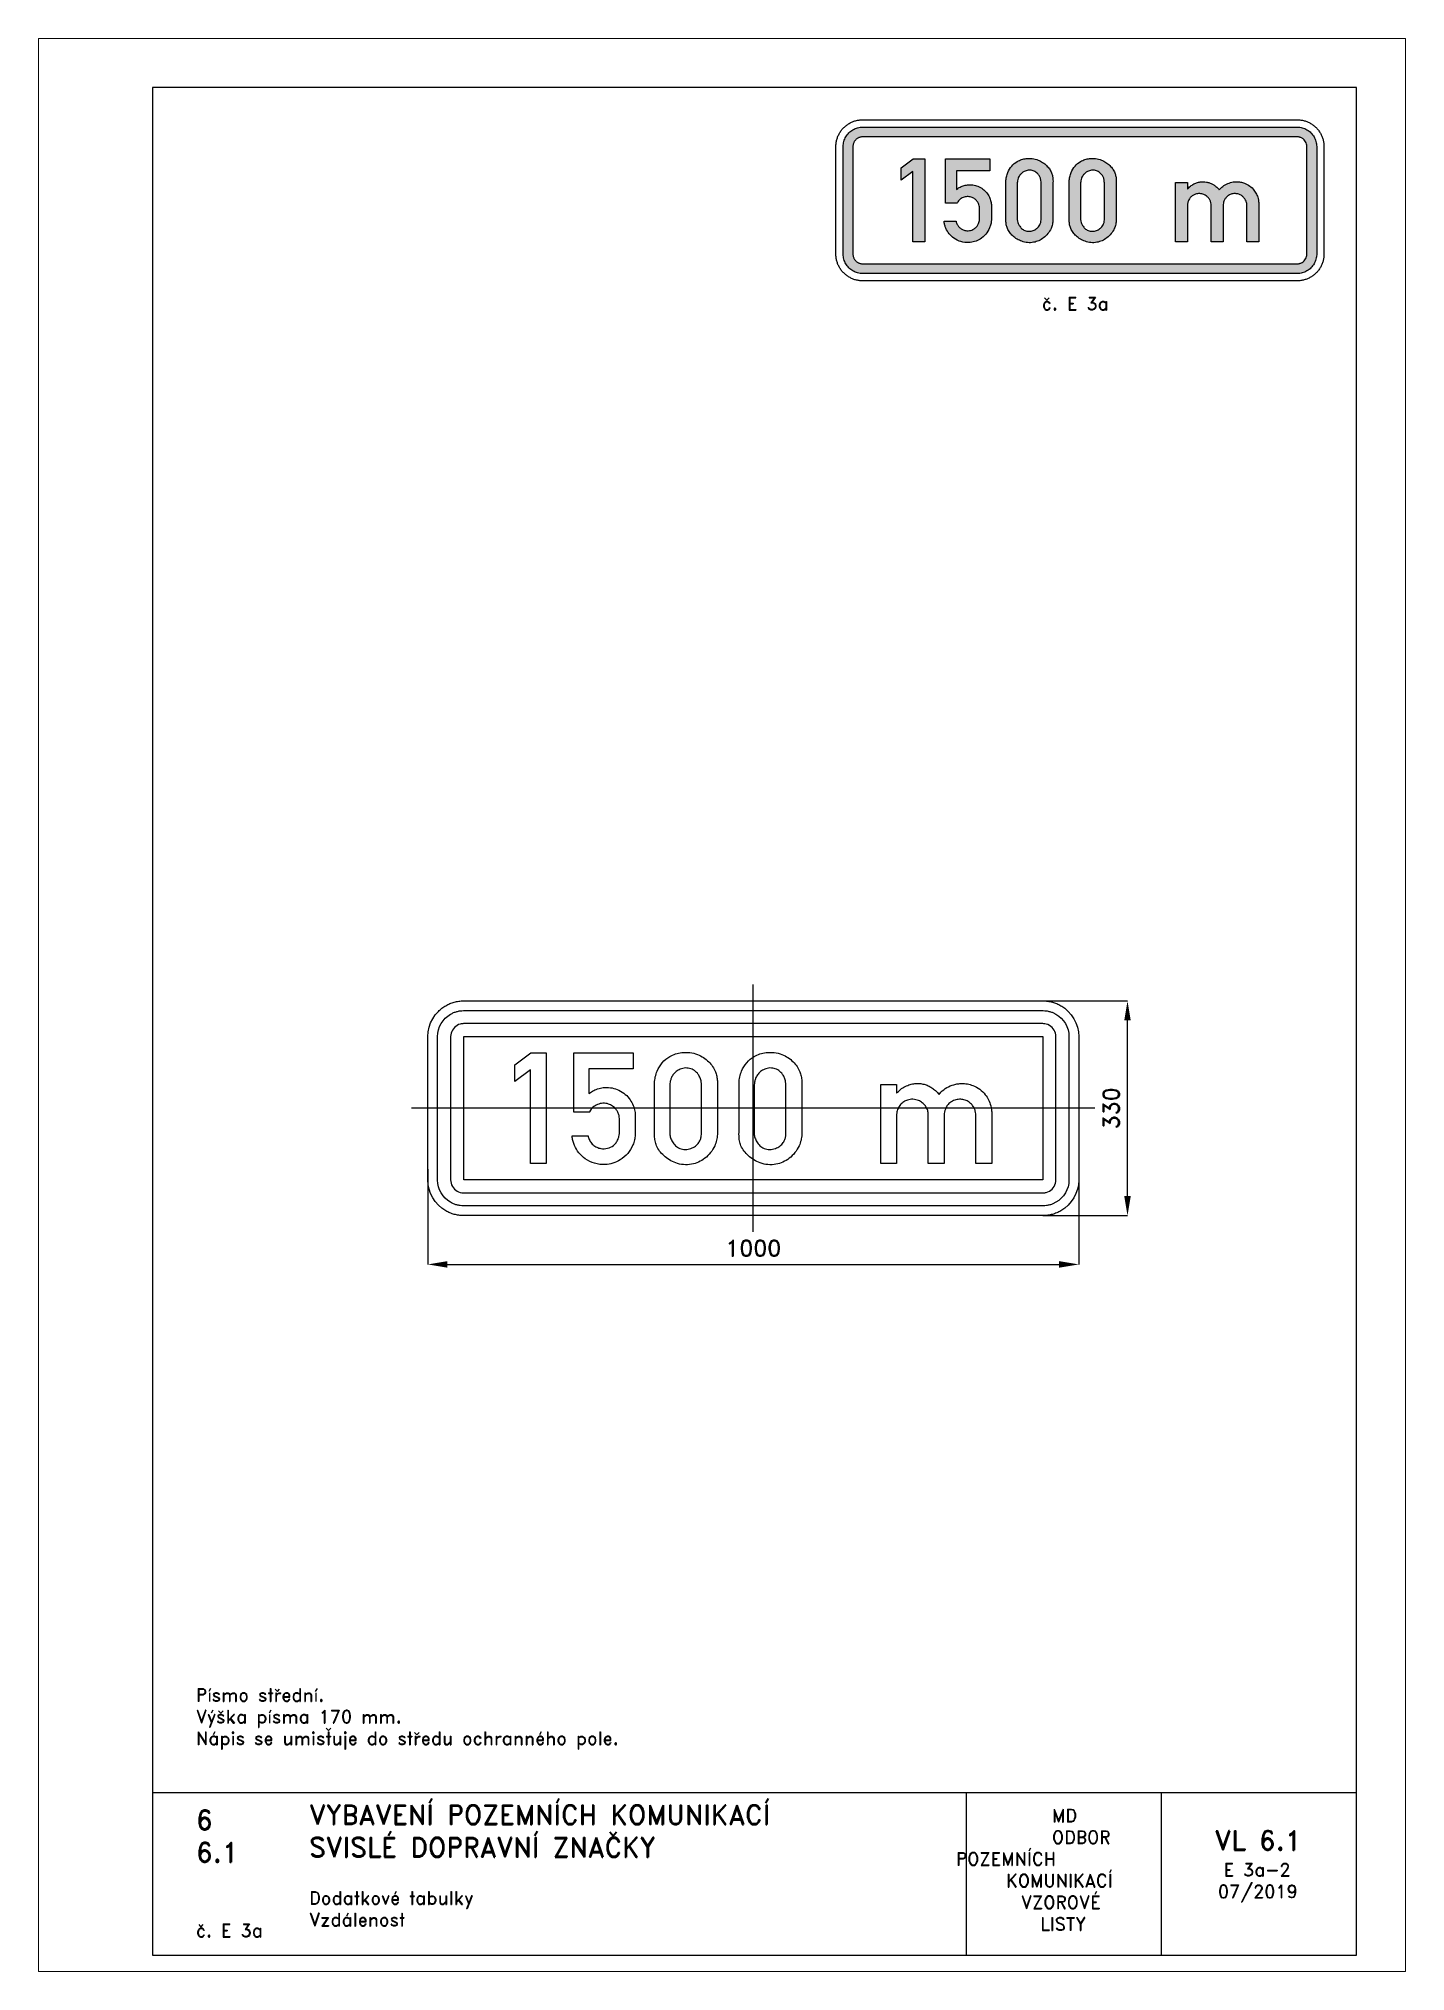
# Paper-space layout 'E 3a-2' of a CAD drawing. Header units: millimetres. Extents: x 0 to 210, y 0 to 297.
# The model-space entities are those that its viewports show. They can reach past a viewport. Long polylines and large blocks are cut down to what shows.
import ezdxf

# ---------------------------------------------------------------- set-up
doc = ezdxf.new("R2010")
doc.units = ezdxf.units.MM
doc.header["$LTSCALE"] = 5
doc.linetypes.add('ČERCHOVANÁX2', pattern=[2, 1, -0.5, 0, -0.5])
doc.linetypes.add('ČÁRKOVANÁX2', pattern=[1.5, 1, -0.5])
for name, color, linetype in [('Kóty', 2, 'Continuous'), ('Rozpiska', 7, 'Continuous'), ('Značka', 7, 'Continuous')]:
    doc.layers.add(name, color=color, linetype=linetype)
doc.layers.add('Rámeček', color=6, linetype='Continuous', plot=False)
doc.styles.get("Standard").update_dxf_attribs({"font": 'romand.shx', "height": 25})
doc.dimstyles.get("Standard").update_dxf_attribs({"dimtxt": 25, "dimasz": 30, "dimexe": 0.18, "dimexo": 0.0625, "dimgap": 12.5, "dimtad": 1, "dimdec": 0, "dimzin": 0, "dimdsep": 46, "dimtxsty": 'Standard', "dimcen": 0.09, "dimadec": 0, "dimazin": 0, "dimtfac": 1, "dimtdec": 0, "dimtofl": 0, "dimtmove": 0, "dimatfit": 3, "dimfxl": 1, "dimtolj": 1, "dimtzin": 0, "dimarcsym": 0})

psp = doc.layouts.new('E 3a-2')

# ---------------------------------------------------------------- texts
at = {"layer": 'Rozpiska', "color": 7, "attachment_point": 1}
for s, width, gutter_width, heights, insert, char_height in [('\\pi6.64286;č. E 3a', 25, 75, [0], (147.4999999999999, 257.2841280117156), 2), ('Písmo střední.\\PVýška písma 170 mm.{\\H1.83333x; }\\PNápis se umisťuje do středu ochranného pole.{\\H1.55556x; }', 166.2377924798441, 100, [0], (24.16971776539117, 43.48099682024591), 2), ('6', 149.04217740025, 100, [0], (24.16971776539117, 24.77143633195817), 3), ('{\\C6;VYBAVENÍ POZEMNÍCH KOMUNIKACÍ\\P}SVISLÉ DOPRAVNÍ ZNAČKY{\\H1.34524x; }', 149.04217740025, 100, [0], (41.56166878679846, 25.56072462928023), 3), ('\\pi14.7414;{\\C6;MD\\P\\pi2.36044;}ODBOR POZEMNÍCH{\\H1.57143x; }\\P\\pi7.69378;KOMUNIKACÍ{\\H1.5x; }\\P\\pi9.97949;{\\C6;VZOROVÉ\\H1.47619x; \\H0.67742x;\\P\\pi12.93187;LISTY\\H1.26984x; }', 33.10184048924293, 100, [0], (140.9534725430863, 24.94523992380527), 2), ('\\pi1.03113;{\\H1.5x;\\C6;VL 6.1\\P\\pi2.41205;\\H0.66667x;E 3a-2\\H1.66666x; \\H0.6x;\\P\\pi1.5549;07/2019\\H1.80159x; }', 16.06225436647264, 100, [0], (179.6550617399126, 21.60975232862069), 2), ('6.1', 149.04217740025, 100, [0], (24.16971776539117, 19.77734483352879), 3), ('{\\C6;Dodatkové tabulky\\P}Vzdálenost{\\H1.83333x; }', 149.04217740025, 100, [0], (41.56166878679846, 12.28505153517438), 2), ('{\\C6;č. E 3a}', 18.33049291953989, 100, [2.666666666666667], (24.16971776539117, 7.277565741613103), 2)]:
    psp.add_mtext_dynamic_manual_height_columns(s, width=width, gutter_width=gutter_width, heights=heights, dxfattribs=dict(at, insert=insert, char_height=char_height))

msp = doc.modelspace()

# ---------------------------------------------------------------- blocks, each defined once
blk = doc.blocks.new('*D0')
at = {"layer": 'Defpoints', "color": 0, "transparency": 16777216}
for p in [(433.4990485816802, 165), (575, 165), (445, -165)]:
    blk.add_point(p, dxfattribs=at)
at = {"layer": 'Kóty', "color": 0, "lineweight": -2, "transparency": 16777216}
for p, q in [((433.5615485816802, 165), (575.1800000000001, 165)), ((575, -135), (575, 135)), ((445.0625, -165), (575.1800000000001, -165))]:
    blk.add_line(p, q, dxfattribs=at)
at = {"layer": 'Kóty', "color": 0, "transparency": 16777216}
for points in [[(570, 135), (580, 134.9999999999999), (575, 165)], [(570, -135), (580, -135.0000000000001), (575, -165)]]:
    blk.add_solid(points, dxfattribs=at)
at = {"layer": 'Kóty', "color": 0, "transparency": 16777216, "insert": (550, 5.3118149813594e-14), "char_height": 25, "attachment_point": 5, "rotation": 90}
blk.add_mtext('\\A1;330', dxfattribs=at)
blk = doc.blocks.new('*D1')
at = {"layer": 'Defpoints', "color": 0, "transparency": 16777216}
for p in [(-500, -93.63771294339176), (500, -93.63771294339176), (500, -240)]:
    blk.add_point(p, dxfattribs=at)
at = {"layer": 'Kóty', "color": 0, "lineweight": -2, "transparency": 16777216}
for p, q in [((-500, -93.70021294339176), (-500, -240.18)), ((500, -93.70021294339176), (500, -240.18)), ((-470, -240), (470, -240))]:
    blk.add_line(p, q, dxfattribs=at)
at = {"layer": 'Kóty', "color": 0, "transparency": 16777216}
for points in [[(-470, -235), (-470, -245), (-500, -240)], [(470, -235), (470, -245), (500, -240)]]:
    blk.add_solid(points, dxfattribs=at)
at = {"layer": 'Kóty', "color": 0, "transparency": 16777216, "insert": (1.530808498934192e-15, -215), "char_height": 25, "attachment_point": 5}
blk.add_mtext('\\A1;1000', dxfattribs=at)

# ---------------------------------------------------------------- dimensions: what is measured, and where the dimension line sits
at = {"layer": 'Kóty'}
dim = msp.add_linear_dim(base=(575, 165), p1=(445, -165), p2=(433.4990485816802, 165), angle=90, dimstyle='Standard', dxfattribs=at)
dim.commit()
dim.dimension.update_dxf_attribs({"geometry": '*D0', "text_midpoint": (550, 5.3118149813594e-14)})
dim = msp.add_linear_dim(base=(500, -240), p1=(-500, -93.63771294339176), p2=(500, -93.63771294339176), dimstyle='Standard', dxfattribs=at)
dim.commit()
dim.dimension.update_dxf_attribs({"geometry": '*D1', "text_midpoint": (1.530808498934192e-15, -215)})

# ---------------------------------------------------------------- linework, layer by layer
at = {"layer": 'Značka', "color": 6, "linetype": 'ČERCHOVANÁX2', "ltscale": 5}
for points in [[(0, -190), (0, 190)], [(525, -3.214697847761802e-14), (-525, 3.214697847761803e-14)]]:
    msp.add_lwpolyline(points, dxfattribs=at)
at = {"layer": 'Značka', "color": 5}
for points in [[(-445, -165), (-445.2199999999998, -164.999), (-445.4299999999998, -164.998, -0.0321829), (-452.5300000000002, -164.501, -0.0354539), (-459.5100000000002, -163.0509999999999, -0.03627469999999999), (-466.2600000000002, -160.769, -0.0344327), (-472.6199999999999, -157.559, -0.03372969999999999), (-478.5500000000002, -153.607), (-483.8899999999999, -148.891), (-488.6100000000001, -143.554), (-492.5599999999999, -137.625), (-495.75, -131.258), (-498.0500000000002, -124.513), (-499.52, -117.53), (-500, -110.432), (-500, -110.216), (-500, -110), (-500, 110), (-500, 110.216), (-500, 110.432), (-499.5, 117.534), (-498.0500000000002, 124.513), (-495.77, 131.2619999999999), (-492.5599999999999, 137.625), (-488.6100000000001, 143.5519999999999), (-483.8899999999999, 148.891, -0.0341993), (-478.5500000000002, 153.611, -0.03422380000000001), (-472.6199999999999, 157.559, -0.0340535), (-466.2600000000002, 160.746, -0.03341980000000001), (-459.5100000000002, 163.0509999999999, -0.0341194), (-452.5300000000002, 164.525, -0.0367409), (-445.4299999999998, 164.998), (-445.2199999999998, 164.999), (-445, 165), (445, 165), (445.2200000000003, 164.999), (445.4300000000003, 164.998, -0.0321854), (452.5299999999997, 164.501, -0.0354339), (459.5100000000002, 163.0509999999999, -0.0362389), (466.2600000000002, 160.769, -0.0343837), (472.6199999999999, 157.559, -0.033726), (478.5500000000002, 153.607), (483.8900000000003, 148.891), (488.6099999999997, 143.5540000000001), (492.5600000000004, 137.625), (495.75, 131.258), (498.0500000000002, 124.513), (499.5200000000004, 117.53), (500, 110.432), (500, 110.216), (500, 110), (500, -110), (500, -110.216), (500, -110.432), (499.5, -117.534), (498.0500000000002, -124.513), (495.7700000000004, -131.2619999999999), (492.5600000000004, -137.625), (488.6099999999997, -143.552), (483.8900000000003, -148.891), (478.5500000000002, -153.611), (472.6199999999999, -157.559, -0.0340737), (466.2600000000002, -160.746, -0.0333976), (459.5100000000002, -163.0509999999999, -0.0341214), (452.5299999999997, -164.525, -0.0367456), (445.4300000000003, -164.998), (445.2200000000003, -164.999), (445, -165), (-445, -165)], [(-445, -150), (-445.1599999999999, -150), (-445.3099999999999, -149.999, -0.032183), (-450.48, -149.6369999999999, -0.0354467), (-455.5500000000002, -148.582, -0.03628550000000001), (-460.46, -146.923, -0.0344223), (-465.0900000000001, -144.5890000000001), (-469.4000000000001, -141.7140000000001), (-473.2800000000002, -138.284), (-476.7199999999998, -134.403), (-479.5900000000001, -130.091), (-481.9099999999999, -125.46), (-483.5799999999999, -120.5550000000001), (-484.6500000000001, -115.477), (-485, -110.3140000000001), (-485, -110.157), (-485, -110), (-485, 110), (-485, 110.1569999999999), (-485, 110.3140000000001), (-484.6399999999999, 115.479), (-483.5799999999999, 120.5550000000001), (-481.9200000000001, 125.4639999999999), (-479.5900000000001, 130.091), (-476.71, 134.402), (-473.2800000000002, 138.284), (-469.4000000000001, 141.717), (-465.0900000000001, 144.5889999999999, -0.0340291), (-460.46, 146.9059999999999, -0.03341980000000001), (-455.5500000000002, 148.582, -0.0341179), (-450.48, 149.654, -0.0367402), (-445.3099999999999, 149.999), (-445.1599999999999, 150), (-445, 150), (445, 150), (445.1599999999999, 150), (445.3100000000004, 149.999, -0.0321789), (450.4799999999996, 149.6369999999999, -0.0354579), (455.5500000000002, 148.582, -0.0362767), (460.46, 146.923), (465.0900000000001, 144.5889999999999), (469.3999999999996, 141.7139999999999), (473.2799999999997, 138.284), (476.7200000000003, 134.403), (479.5900000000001, 130.091), (481.9099999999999, 125.46), (483.5799999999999, 120.5550000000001), (484.6499999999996, 115.477), (485, 110.3140000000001), (485, 110.1569999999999), (485, 110), (485, -110), (485, -110.157), (485, -110.3140000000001), (484.6400000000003, -115.479), (483.5799999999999, -120.5550000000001), (481.9200000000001, -125.4640000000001), (479.5900000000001, -130.091), (476.71, -134.402), (473.2799999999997, -138.284), (469.3999999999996, -141.717), (465.0900000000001, -144.5890000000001), (460.46, -146.9059999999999, -0.0334086), (455.5500000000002, -148.582, -0.0341625), (450.4799999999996, -149.654, -0.0367524), (445.3100000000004, -149.999), (445.1599999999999, -150), (445, -150), (-445, -150)], [(-445, -130), (445, -130), (445.0799999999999, -130), (445.1599999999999, -129.999, 0.0321657), (447.7399999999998, -129.818, 0.0354037), (450.2799999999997, -129.2909999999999), (452.7299999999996, -128.461), (455.0500000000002, -127.294), (457.1999999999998, -125.857), (459.1400000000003, -124.1420000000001), (460.8599999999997, -122.201), (462.29, -120.045), (463.4499999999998, -117.73), (464.29, -115.277), (464.8299999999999, -112.7380000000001), (465, -110.157), (465, -110.079), (465, -110), (465, 110), (465, 110.079), (465, 110.1569999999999), (464.8199999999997, 112.74), (464.29, 115.277), (463.46, 117.732), (462.29, 120.0450000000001), (460.8599999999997, 122.201), (459.1400000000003, 124.1420000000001), (457.1999999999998, 125.859), (455.0500000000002, 127.2940000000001), (452.7299999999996, 128.453), (450.2799999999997, 129.2909999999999), (447.7399999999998, 129.827, 0.0367311), (445.1599999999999, 129.999), (445.0799999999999, 130), (445, 130), (-445, 130), (-445.0799999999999, 130), (-445.1599999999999, 129.999, 0.0321848), (-447.7399999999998, 129.818, 0.0354579), (-450.2800000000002, 129.2909999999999), (-452.73, 128.461), (-455.0500000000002, 127.2940000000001), (-457.1999999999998, 125.857), (-459.1399999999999, 124.1420000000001), (-460.8600000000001, 122.201), (-462.29, 120.0450000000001), (-463.4499999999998, 117.73), (-464.29, 115.277), (-464.8299999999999, 112.7380000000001), (-465, 110.1569999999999), (-465, 110.079), (-465, 110), (-465, -110), (-465, -110.079), (-465, -110.157), (-464.8200000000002, -112.74), (-464.29, -115.277), (-463.46, -117.732), (-462.29, -120.045), (-460.8600000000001, -122.201), (-459.1399999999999, -124.1420000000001), (-457.1999999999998, -125.859), (-455.0500000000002, -127.294), (-452.73, -128.453), (-450.2800000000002, -129.2909999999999), (-447.7399999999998, -129.827, 0.03674649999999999), (-445.1599999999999, -129.999), (-445.0799999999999, -130), (-445, -130)], [(-253.8699999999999, -42.60599999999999), (-253.5699999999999, -43.697), (-253.25, -44.78399999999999, 0.0613351), (-250.47, -50.95400000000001, 0.0760525), (-246.1500000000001, -56.13499999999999, 0.0812418), (-240.6300000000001, -59.91800000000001, 0.0740258), (-234.1199999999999, -61.87299999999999, 0.102542), (-223.95, -61.56599999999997, 0.116974), (-215, -57.14499999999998, 0.0723072), (-210.8199999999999, -52.91399999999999, 0.0588369), (-207.8599999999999, -47.72400000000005, 0.0438695), (-206.3599999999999, -43.423, 0.0507852), (-205.7, -38.95799999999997), (-205.6600000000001, -37.755), (-205.6500000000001, -36.55000000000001), (-205.6500000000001, -15.93700000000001), (-205.8299999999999, -13.53899999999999), (-206.1800000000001, -11.17399999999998, 0.0683029), (-207.96, -6.235000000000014, 0.0540575), (-210.9200000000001, -1.788999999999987, 0.0692475), (-216.1500000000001, 3.222999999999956, 0.0805508), (-222.54, 6.446000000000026, 0.09781480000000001), (-231.03, 7.649999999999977, 0.0911296), (-239.54, 5.630999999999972, 0.085469), (-246.3199999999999, 1.535999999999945, 0.103668), (-251.02, -4.569000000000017), (-251.3900000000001, -5.317000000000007), (-251.74, -6.074000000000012), (-275.6099999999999, -6.074000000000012), (-275.6099999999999, 85), (-184.54, 85), (-184.54, 60.75700000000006), (-252.8599999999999, 60.75700000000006), (-252.8599999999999, 22.50700000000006), (-250.05, 24.41599999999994, -0.0152377), (-247.1700000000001, 26.20799999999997, -0.0517362), (-239.1600000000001, 29.779, -0.0527097), (-230.54, 31.62699999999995, -0.06579700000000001), (-219.6300000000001, 31.61500000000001, -0.065554), (-209.0599999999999, 28.77600000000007, -0.0693693), (-198.9200000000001, 23.18299999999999, -0.0713617), (-190.74, 15.03399999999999, -0.0596339), (-185.5799999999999, 6.658999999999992, -0.0538052), (-182.4300000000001, -2.655999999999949, -0.024787), (-181.6900000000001, -6.451999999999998, -0.0337508), (-181.4000000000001, -10.28899999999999), (-181.4000000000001, -10.80200000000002), (-181.4000000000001, -11.31599999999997), (-181.4000000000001, -38.60400000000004), (-181.4300000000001, -39.81799999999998), (-181.47, -41.02999999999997, -0.04531909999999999), (-182.5699999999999, -48.80000000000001, -0.0436839), (-185.03, -56.31200000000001, -0.08087849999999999), (-192.96, -69.464, -0.0845403), (-204.6700000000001, -79.36900000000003, -0.06981910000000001), (-215.73, -84.50799999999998, -0.0667855), (-227.78, -86.488, -0.08462639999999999), (-243.78, -84.63599999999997, -0.0887289), (-258.21, -77.52700000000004, -0.0741887), (-267.8900000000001, -68.53200000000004, -0.0709605), (-274.5999999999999, -57.19799999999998, -0.0357636), (-276.8, -51.12, -0.0371807), (-278.0899999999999, -44.81999999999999), (-278.23, -43.71400000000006), (-278.3599999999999, -42.60599999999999), (-253.8699999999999, -42.60599999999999)], [(-151.6500000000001, 35.77099999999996), (-151.6700000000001, 37.2940000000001), (-151.6500000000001, 38.81700000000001, -0.049013), (-150.54, 48.11300000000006, -0.0499741), (-147.5999999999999, 57.09199999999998, -0.07953869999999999), (-139.79, 69.9190000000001, -0.0890843), (-128.3099999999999, 79.42200000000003, -0.05979500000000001), (-119.53, 83.48700000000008, -0.05201409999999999), (-110.04, 85.51400000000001, -0.0620165), (-97.66000000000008, 85.529, -0.0645005), (-85.69000000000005, 82.46800000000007, -0.0554391), (-76.44000000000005, 77.83799999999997, -0.0554813), (-68.43000000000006, 71.2940000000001, -0.051118), (-62.53999999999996, 64.22000000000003, -0.0548836), (-58.27999999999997, 56.08199999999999, -0.04521969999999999), (-56.09999999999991, 49.09799999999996, -0.0459854), (-55.23000000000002, 41.86200000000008), (-55.19000000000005, 39.32999999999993), (-55.23000000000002, 36.798), (-55.23000000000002, -37.29399999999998), (-55.22000000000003, -38.81700000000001), (-55.23000000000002, -40.34000000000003, -0.0517804), (-56.38000000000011, -49.15099999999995, -0.0496854), (-59.28999999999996, -57.60500000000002, -0.0667903), (-65.61999999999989, -68.245, -0.0659131), (-74.51999999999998, -76.87200000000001, -0.0611046), (-84.09999999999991, -82.71699999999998, -0.0641424), (-94.80999999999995, -86.00900000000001, -0.06966230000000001), (-107.1400000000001, -86.666, -0.0674502), (-119.1800000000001, -83.99099999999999, -0.05680419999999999), (-128.8900000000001, -79.394, -0.0495845), (-137.45, -72.81700000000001, -0.0480659), (-143.9300000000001, -65.80200000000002, -0.06588939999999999), (-148.6099999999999, -57.60500000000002, -0.05478400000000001), (-150.8699999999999, -50.15099999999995, -0.0423473), (-151.6500000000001, -42.37599999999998), (-151.6900000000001, -39.83100000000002), (-151.6500000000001, -37.29399999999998), (-151.6500000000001, 35.77099999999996)], [(-128.3099999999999, 35.77099999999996), (-128.3099999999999, -37.29399999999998), (-128.3299999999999, -38.31299999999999), (-128.3099999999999, -39.33000000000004, 0.07385939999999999), (-127.1199999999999, -45.62400000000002, 0.059525), (-124.26, -51.51400000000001, 0.07072250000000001), (-119.4400000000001, -57.56900000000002, 0.0945845), (-113.0899999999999, -61.65999999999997, 0.108401), (-104.5799999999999, -63.33900000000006, 0.0875501), (-95.83999999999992, -61.65999999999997, 0.078162), (-88.93000000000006, -58.06700000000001, 0.0881577), (-83.65000000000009, -52.52300000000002, 0.0617476), (-81.18000000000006, -47.89099999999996, 0.0611965), (-79.90000000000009, -42.81900000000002), (-79.66000000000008, -40.06200000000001), (-79.59999999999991, -37.29399999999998), (-79.59999999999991, 35.77099999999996), (-79.75999999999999, 38.17499999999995), (-80.01999999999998, 40.56999999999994, 0.058326), (-81.63000000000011, 46.55099999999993, 0.0647404), (-84.66000000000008, 52.00900000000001, 0.08808560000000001), (-90.43000000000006, 57.81400000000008, 0.0978845), (-97.8599999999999, 61.14699999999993, 0.0998405), (-106.1300000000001, 61.66700000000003, 0.088278), (-114.0899999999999, 59.12799999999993, 0.0741553), (-119.96, 55.14499999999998, 0.07568480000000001), (-124.3499999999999, 49.67200000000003, 0.0526076), (-126.54, 45.07400000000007, 0.046091), (-127.78, 40.14499999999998), (-128.0899999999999, 37.96199999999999), (-128.3099999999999, 35.77099999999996)], [(-21.94000000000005, 35.77099999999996), (-21.95000000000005, 37.2940000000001), (-21.94000000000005, 38.81700000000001, -0.0490258), (-20.82999999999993, 48.11300000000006, -0.0499987), (-17.8900000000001, 57.09199999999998, -0.07953210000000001), (-10.07999999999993, 69.9190000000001, -0.0890843), (1.400000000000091, 79.42200000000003, -0.0597996), (10.18000000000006, 83.48700000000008, -0.0520173), (19.67000000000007, 85.51400000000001, -0.0620164), (32.04999999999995, 85.529, -0.0645024), (44.01999999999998, 82.46800000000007, -0.0554344), (53.27999999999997, 77.83799999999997, -0.0554883), (61.28999999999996, 71.2940000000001, -0.0510976), (67.17000000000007, 64.22000000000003, -0.0548957), (71.44000000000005, 56.08199999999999, -0.0452516), (73.6099999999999, 49.09799999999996, -0.0459854), (74.48000000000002, 41.86200000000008), (74.51999999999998, 39.32999999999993), (74.48000000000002, 36.798), (74.48000000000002, -37.29399999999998), (74.5, -38.81700000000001), (74.48000000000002, -40.34000000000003, -0.0517669), (73.33999999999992, -49.15099999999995, -0.0496981), (70.43000000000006, -57.60500000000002, -0.0667903), (64.08999999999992, -68.245, -0.0659067), (55.20000000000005, -76.87200000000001, -0.0610933), (45.61999999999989, -82.71699999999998, -0.0641385), (34.90000000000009, -86.00900000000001, -0.0696633), (22.56999999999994, -86.666, -0.067453), (10.53999999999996, -83.99099999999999, -0.0568139), (0.8299999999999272, -79.394, -0.0495909), (-7.740000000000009, -72.81700000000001, -0.0480659), (-14.21000000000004, -65.80200000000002, -0.06588939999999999), (-18.8900000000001, -57.60500000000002, -0.054754), (-21.15000000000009, -50.15099999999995, -0.0423473), (-21.94000000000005, -42.37599999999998), (-21.97000000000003, -39.83100000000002), (-21.94000000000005, -37.29399999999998), (-21.94000000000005, 35.77099999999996)], [(1.400000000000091, 35.77099999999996), (1.400000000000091, -37.29399999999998), (1.3900000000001, -38.31299999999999), (1.400000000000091, -39.33000000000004, 0.07385939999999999), (2.589999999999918, -45.62400000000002, 0.0595412), (5.450000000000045, -51.51400000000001, 0.0707355), (10.26999999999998, -57.56900000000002, 0.094592), (16.63000000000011, -61.65999999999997, 0.108405), (25.13000000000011, -63.33900000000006, 0.0875515), (33.88000000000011, -61.65999999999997, 0.0781559), (40.78999999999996, -58.06700000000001, 0.0881808), (46.05999999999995, -52.52300000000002, 0.0617886), (48.52999999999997, -47.89099999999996, 0.0611735), (49.80999999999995, -42.81900000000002), (50.05999999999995, -40.06200000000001), (50.1099999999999, -37.29399999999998), (50.1099999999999, 35.77099999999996), (49.95000000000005, 38.17499999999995), (49.69000000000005, 40.56999999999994, 0.058326), (48.07999999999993, 46.55099999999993, 0.064724), (45.04999999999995, 52.00900000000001, 0.0880952), (39.27999999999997, 57.81400000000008, 0.0978845), (31.8599999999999, 61.14699999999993, 0.0998405), (23.58999999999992, 61.66700000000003, 0.0882748), (15.61999999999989, 59.12799999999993, 0.07416389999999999), (9.759999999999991, 55.14499999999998, 0.0756576), (5.369999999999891, 49.67200000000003, 0.0526076), (3.180000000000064, 45.07400000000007, 0.046091), (1.930000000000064, 40.14499999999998), (1.619999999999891, 37.96199999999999), (1.400000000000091, 35.77099999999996)], [(195.9100000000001, -84.98199999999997), (195.9100000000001, 36.49700000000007), (220.3099999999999, 36.49700000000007), (220.3099999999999, 22.96799999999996), (221.6400000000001, 24.44499999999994), (223, 25.88999999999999, -0.0537991), (229.6400000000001, 31.303, -0.0546274), (237.3099999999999, 35.18599999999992, -0.0497707), (244.6400000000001, 37.36699999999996, -0.049911), (252.24, 38.05500000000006, -0.0445935), (259.01, 37.51999999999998, -0.0453463), (265.5699999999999, 35.78899999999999, -0.04153859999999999), (271.5899999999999, 33.11799999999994, -0.0347851), (277.1500000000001, 29.55500000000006, -0.0234674), (280.2, 27.14499999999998, -0.03352619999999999), (282.9400000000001, 24.41999999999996), (284.23, 22.87900000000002), (285.46, 21.28499999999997), (286.9000000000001, 22.99000000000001), (288.4000000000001, 24.64999999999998, -0.0720538), (297.5, 31.77299999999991, -0.0664592), (308.25, 36.19599999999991, -0.0355125), (314.1900000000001, 37.548, -0.0358389), (320.22, 38.03800000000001, -0.0505154), (328.9000000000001, 37.33299999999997, -0.0496542), (337.3299999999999, 34.90300000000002, -0.0682797), (347.9400000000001, 29.17900000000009, -0.07330060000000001), (356.52, 20.77200000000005, -0.05685409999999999), (361.5799999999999, 12.77300000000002, -0.0488255), (364.8599999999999, 3.895999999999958), (365.6600000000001, 0.6329999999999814), (366.1600000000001, -2.673999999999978), (366.28, -4.168000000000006), (366.3699999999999, -5.66700000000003), (366.3699999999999, -84.98199999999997), (341.98, -84.98199999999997), (341.98, -10.572), (341.96, -9.659999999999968), (341.9100000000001, -8.74799999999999, 0.0502096), (341.1500000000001, -4.209000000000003, 0.05086), (339.49, 0.1059999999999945, 0.06771110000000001), (336.1099999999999, 5.279999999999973, 0.0669561), (331.48, 9.384999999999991, 0.07351419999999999), (325.4000000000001, 12.50999999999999, 0.0743185), (318.6800000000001, 13.74199999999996, 0.08074339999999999), (311.28, 13.005, 0.0806662), (304.48, 9.970000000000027, 0.070498), (299.5799999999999, 5.937999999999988, 0.07539019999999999), (296.0699999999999, 0.7259999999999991, 0.0507781), (294.4100000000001, -3.670999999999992, 0.0329747), (293.5, -8.288000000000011), (293.4100000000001, -8.951999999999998), (293.3199999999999, -9.615999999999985), (293.3199999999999, -84.98199999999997), (268.97, -84.98199999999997), (268.97, -10.09400000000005), (268.9400000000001, -9.074999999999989), (268.8800000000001, -8.057000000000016, 0.07376100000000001), (267.47, -1.985000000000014, 0.0690365), (264.3900000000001, 3.505999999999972, 0.07472519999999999), (259.6700000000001, 8.470000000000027, 0.0737812), (253.71, 11.84699999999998, 0.08906060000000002), (245.3499999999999, 13.72299999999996, 0.0936546), (236.9000000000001, 12.53800000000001, 0.0733105), (231.1400000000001, 9.860000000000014, 0.0711418), (226.3699999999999, 5.649000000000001, 0.0769913), (222.4300000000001, -0.4230000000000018, 0.07797369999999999), (220.52, -7.331000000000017), (220.4100000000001, -8.25200000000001), (220.3099999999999, -9.173000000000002), (220.3099999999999, -84.98199999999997), (195.9100000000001, -84.98199999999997)]]:
    msp.add_lwpolyline(points, format="xyb", dxfattribs=at)
at = {"layer": 'Značka', "color": 6, "linetype": 'ČÁRKOVANÁX2', "ltscale": 2.5}
msp.add_lwpolyline([(-445, -110), (-445, 110), (445, 110), (445, -110), (-445, -110)], dxfattribs=at)
at = {"layer": 'Značka', "color": 5}
msp.add_lwpolyline([(-342.23, -85), (-342.23, 59.18100000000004), (-366.3680000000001, 41.02999999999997), (-366.3680000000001, 66.84899999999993), (-341.98, 85.01800000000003), (-318.02, 85.01800000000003), (-318.02, -85), (-342.23, -85)], dxfattribs=at)

msp.set_redraw_order([(e.dxf.handle, doc.entitydb.next_handle()) for e in msp.query("TEXT MTEXT ATTDEF DIMENSION ARC_DIMENSION")])  # texts and dimensions are drawn at this point

# ---------------------------------------------------------------- hatches: boundary and pattern name
at = {"layer": 'Značka'}
h = psp.add_hatch(color=249, dxfattribs=at)
h.dxf.hatch_style = 1
edge = h.paths.add_edge_path(flags=16)
edge.add_line((126.6249999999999, 262.4057861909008), (193.3749999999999, 262.4057861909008))
edge.add_line((193.3749999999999, 262.4057861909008), (193.3809999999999, 262.4057861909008))
edge.add_line((193.3809999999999, 262.4057861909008), (193.3869999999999, 262.4058611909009))
edge.add_arc((193.3784075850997, 263.9142146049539), 1.508377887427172, 270.3263849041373, 277.6996402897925)
edge.add_arc((193.397336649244, 263.7810770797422), 1.373904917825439, 277.6612469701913, 285.7816323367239)
edge.add_arc((193.4345493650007, 263.7544208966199), 1.338437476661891, 284.5589329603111, 292.8713101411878)
edge.add_arc((193.4068324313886, 263.8271919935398), 1.416262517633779, 292.7602361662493, 300.6461325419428)
edge.add_line((194.1287499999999, 262.6087361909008), (194.2899999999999, 262.7165111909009))
edge.add_line((194.2899999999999, 262.7165111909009), (194.4354999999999, 262.8451361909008))
edge.add_line((194.4354999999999, 262.8451361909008), (194.5644999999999, 262.9907111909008))
edge.add_line((194.5644999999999, 262.9907111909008), (194.6717499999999, 263.1524111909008))
edge.add_line((194.6717499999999, 263.1524111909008), (194.7587499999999, 263.3260361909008))
edge.add_line((194.7587499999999, 263.3260361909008), (194.8217499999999, 263.5100111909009))
edge.add_line((194.8217499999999, 263.5100111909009), (194.8622499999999, 263.7004361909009))
edge.add_line((194.8622499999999, 263.7004361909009), (194.8749999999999, 263.8940111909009))
edge.add_line((194.8749999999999, 263.8940111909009), (194.8749999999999, 263.8998611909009))
edge.add_line((194.8749999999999, 263.8998611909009), (194.8749999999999, 263.9057861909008))
edge.add_line((194.8749999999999, 263.9057861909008), (194.8749999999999, 280.4057861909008))
edge.add_line((194.8749999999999, 280.4057861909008), (194.8749999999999, 280.4117111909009))
edge.add_line((194.8749999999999, 280.4117111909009), (194.8749999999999, 280.4175611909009))
edge.add_line((194.8749999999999, 280.4175611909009), (194.8614999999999, 280.6112861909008))
edge.add_line((194.8614999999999, 280.6112861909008), (194.8217499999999, 280.8015611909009))
edge.add_line((194.8217499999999, 280.8015611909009), (194.7594999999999, 280.9856861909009))
edge.add_line((194.7594999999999, 280.9856861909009), (194.6717499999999, 281.1591611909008))
edge.add_line((194.6717499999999, 281.1591611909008), (194.5644999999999, 281.3208611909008))
edge.add_line((194.5644999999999, 281.3208611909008), (194.4354999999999, 281.4664361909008))
edge.add_line((194.4354999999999, 281.4664361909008), (194.2899999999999, 281.5952111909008))
edge.add_arc((193.4235420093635, 280.4716432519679), 1.418856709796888, 52.36179297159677, 60.19659582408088)
edge.add_arc((193.4039812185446, 280.4696605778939), 1.430388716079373, 59.55615925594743, 67.35325953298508)
edge.add_arc((193.3931672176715, 280.4479355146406), 1.454603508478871, 67.28964570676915, 74.9447909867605)
edge.add_arc((193.3815753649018, 280.4786746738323), 1.428059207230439, 74.1753005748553, 81.99282027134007)
edge.add_arc((193.3960899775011, 280.584360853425), 1.321381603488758, 81.97770116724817, 90.39414916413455)
edge.add_line((193.3869999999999, 281.9057111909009), (193.3809999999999, 281.9057861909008))
edge.add_line((193.3809999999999, 281.9057861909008), (193.3749999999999, 281.9057861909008))
edge.add_line((193.3749999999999, 281.9057861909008), (126.6249999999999, 281.9057861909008))
edge.add_line((126.6249999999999, 281.9057861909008), (126.6190749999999, 281.9057861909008))
edge.add_line((126.6190749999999, 281.9057861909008), (126.6132249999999, 281.9057111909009))
edge.add_arc((126.6217236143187, 280.3953449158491), 1.510390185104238, 90.3223917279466, 97.6943421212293)
edge.add_arc((126.6028065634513, 280.5319323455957), 1.372499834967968, 97.67516974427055, 105.7946624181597)
edge.add_arc((126.5657972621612, 280.553656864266), 1.341850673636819, 104.5264500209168, 112.8328533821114)
edge.add_arc((126.5934261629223, 280.4878992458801), 1.413176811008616, 112.8307071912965, 120.7147951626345)
edge.add_arc((126.5886420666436, 280.451870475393), 1.441883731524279, 119.8200771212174, 127.5477916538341)
edge.add_arc((126.5799928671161, 280.4636453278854), 1.427277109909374, 127.5605728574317, 135.3648153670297)
edge.add_arc((126.5626974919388, 280.4535580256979), 1.422188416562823, 134.5860575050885, 142.4222796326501)
edge.add_arc((126.561488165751, 280.4548041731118), 1.420470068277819, 142.4323681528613, 150.2733974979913)
edge.add_arc((126.5577930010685, 280.4348709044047), 1.427273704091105, 149.5049325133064, 157.3055810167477)
edge.add_arc((126.5843920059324, 280.4238888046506), 1.456050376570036, 157.3107165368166, 164.9666401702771)
edge.add_arc((126.5504543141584, 280.4124080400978), 1.426390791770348, 164.1676398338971, 171.991363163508)
edge.add_arc((126.4468919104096, 280.4266915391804), 1.321848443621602, 171.9790372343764, 180.3957598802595)
edge.add_line((125.1250749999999, 280.4175611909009), (125.1249999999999, 280.4117111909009))
edge.add_line((125.1249999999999, 280.4117111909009), (125.1249999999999, 280.4057861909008))
edge.add_line((125.1249999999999, 280.4057861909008), (125.1249999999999, 263.9057861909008))
edge.add_line((125.1249999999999, 263.9057861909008), (125.1249999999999, 263.8998611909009))
edge.add_line((125.1249999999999, 263.8998611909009), (125.1250749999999, 263.8940111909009))
edge.add_arc((126.6353382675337, 263.9025025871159), 1.510287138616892, 180.3221398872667, 187.6945939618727)
edge.add_arc((126.4988803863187, 263.8835982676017), 1.372526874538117, 187.6752498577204, 195.7945823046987)
edge.add_arc((126.4771363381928, 263.846585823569), 1.341858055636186, 194.5264729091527, 202.8328304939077)
edge.add_arc((126.5426120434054, 263.8740736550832), 1.412869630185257, 202.829848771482, 210.7156535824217)
edge.add_arc((126.5788908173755, 263.8694116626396), 1.441853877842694, 209.8199969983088, 217.5478717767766)
edge.add_arc((126.5667171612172, 263.860404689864), 1.426713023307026, 217.5590276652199, 225.3663605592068)
edge.add_arc((126.5778015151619, 263.8441318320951), 1.423051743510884, 224.5884382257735, 232.4198989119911)
edge.add_arc((126.5758348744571, 263.8420532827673), 1.420205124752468, 232.4316356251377, 240.2741300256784)
edge.add_arc((126.5958589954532, 263.8384667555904), 1.42714825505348, 239.504589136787, 247.3059243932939)
edge.add_arc((126.6067903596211, 263.8648649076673), 1.455720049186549, 247.3098466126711, 254.9675100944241)
edge.add_arc((126.6185767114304, 263.8321810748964), 1.42734985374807, 254.1702723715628, 261.988730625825)
edge.add_arc((126.6040776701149, 263.7274232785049), 1.32159374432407, 261.9782247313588, 270.3965723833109)
edge.add_line((126.6132249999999, 262.4058611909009), (126.6190749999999, 262.4057861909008))
edge.add_line((126.6190749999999, 262.4057861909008), (126.6249999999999, 262.4057861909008))
edge = h.paths.add_edge_path()
edge.add_line((126.6249999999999, 260.9057861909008), (126.6132249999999, 260.9058236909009))
edge.add_line((126.6132249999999, 260.9058236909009), (126.6014499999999, 260.9058761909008))
edge.add_arc((126.6183545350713, 263.925822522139), 3.019993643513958, 262.3068517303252, 269.67928291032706, ccw=False)
edge.add_arc((126.5809609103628, 263.6543956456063), 2.746004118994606, 254.2020983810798, 262.32191150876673, ccw=False)
edge.add_arc((126.5062201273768, 263.6091054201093), 2.68273863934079, 247.1671657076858, 255.4748279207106, ccw=False)
edge.add_arc((126.5618422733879, 263.7418979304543), 2.826709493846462, 239.2879590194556, 247.1725505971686, ccw=False)
edge.add_arc((126.5531694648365, 263.8140112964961), 2.884619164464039, 232.44303153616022, 240.1676327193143, ccw=False)
edge.add_arc((126.5340444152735, 263.7891778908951), 2.85327486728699, 224.6360688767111, 232.4435162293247, ccw=False)
edge.add_arc((126.4998012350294, 263.8092482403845), 2.843267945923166, 217.5707781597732, 225.4087171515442, ccw=False)
edge.add_arc((126.4982458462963, 263.8089791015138), 2.841871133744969, 209.7454614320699, 217.5855980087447, ccw=False)
edge.add_arc((126.4910584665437, 263.8471342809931), 2.854797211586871, 202.6818268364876, 210.4819259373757, ccw=False)
edge.add_arc((126.544271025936, 263.8699013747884), 2.912673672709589, 195.0383869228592, 202.6914031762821, ccw=False)
edge.add_arc((126.4776751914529, 263.8928404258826), 2.854582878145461, 188.0111091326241, 195.8298878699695, ccw=False)
edge.add_arc((126.2692918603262, 263.8644500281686), 2.644276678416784, 179.6146092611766, 188.0312174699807, ccw=False)
edge.add_line((123.6250749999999, 263.8822361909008), (123.6249999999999, 263.8940111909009))
edge.add_line((123.6249999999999, 263.8940111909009), (123.6249999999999, 263.9057861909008))
edge.add_line((123.6249999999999, 263.9057861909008), (123.6249999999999, 280.4057861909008))
edge.add_line((123.6249999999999, 280.4057861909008), (123.6249999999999, 280.4175611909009))
edge.add_line((123.6249999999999, 280.4175611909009), (123.6250749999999, 280.4293361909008))
edge.add_arc((126.6450475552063, 280.4123139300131), 3.020020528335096, 172.3046668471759, 179.6770522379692, ccw=False)
edge.add_arc((126.3738331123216, 280.4496226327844), 2.746252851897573, 164.1991727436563, 172.3183449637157, ccw=False)
edge.add_arc((126.3287047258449, 280.524745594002), 2.68304501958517, 157.1740800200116, 165.4804833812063, ccw=False)
edge.add_arc((126.4610597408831, 280.4690638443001), 2.826635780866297, 149.2898988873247, 157.1745591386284, ccw=False)
edge.add_arc((126.5329003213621, 280.4775430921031), 2.884406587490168, 142.4379394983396, 150.163525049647, ccw=False)
edge.add_arc((126.5085598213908, 280.4964383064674), 2.853593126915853, 134.6338683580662, 142.4407434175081, ccw=False)
edge.add_arc((126.5286179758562, 280.5311876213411), 2.843220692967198, 127.57623804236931, 135.4135131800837, ccw=False)
edge.add_arc((126.5277717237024, 280.5331276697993), 2.841167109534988, 119.7444885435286, 127.58657089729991, ccw=False)
edge.add_arc((126.5664456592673, 280.5392827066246), 2.855245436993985, 112.6801897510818, 120.47960209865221, ccw=False)
edge.add_arc((126.5889122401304, 280.487109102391), 2.912047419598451, 105.03756278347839, 112.69222731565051, ccw=False)
edge.add_arc((126.6121769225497, 280.5525298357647), 2.855175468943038, 98.0119217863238, 105.82907521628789, ccw=False)
edge.add_arc((126.5836614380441, 280.7615302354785), 2.644240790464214, 89.61455204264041, 98.03127468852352, ccw=False)
edge.add_line((126.6014499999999, 283.4057111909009), (126.6132249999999, 283.4057861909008))
edge.add_line((126.6132249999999, 283.4057861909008), (126.6249999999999, 283.4057861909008))
edge.add_line((126.6249999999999, 283.4057861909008), (193.3749999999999, 283.4057861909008))
edge.add_line((193.3749999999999, 283.4057861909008), (193.3869999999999, 283.4057861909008))
edge.add_line((193.3869999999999, 283.4057861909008), (193.3982499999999, 283.4057111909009))
edge.add_arc((193.3813640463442, 280.3820971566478), 3.023661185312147, 82.30942442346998, 89.68002403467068, ccw=False)
edge.add_arc((193.4187085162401, 280.6602294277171), 2.743033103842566, 74.18550396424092, 82.30499663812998, ccw=False)
edge.add_arc((193.4937521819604, 280.7019506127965), 2.68312963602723, 67.17699004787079, 75.48465226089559, ccw=False)
edge.add_arc((193.4381900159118, 280.5682921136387), 2.827875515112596, 59.304520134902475, 67.18979844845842, ccw=False)
edge.add_arc((193.4470856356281, 280.4991027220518), 2.883150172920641, 52.43073907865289, 60.15845361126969, ccw=False)
edge.add_arc((193.4652773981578, 280.5231561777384), 2.852993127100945, 44.619526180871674, 52.425783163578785, ccw=False)
edge.add_arc((193.5000962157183, 280.4980988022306), 2.846123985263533, 37.634655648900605, 45.47094645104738, ccw=False)
edge.add_arc((193.5021529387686, 280.5038833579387), 2.840964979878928, 29.726636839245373, 37.56759750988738, ccw=False)
edge.add_arc((193.5091189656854, 280.4629080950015), 2.855500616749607, 22.709203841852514, 30.509943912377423, ccw=False)
edge.add_arc((193.456678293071, 280.4453326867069), 2.910663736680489, 14.974390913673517, 22.62983379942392, ccw=False)
edge.add_arc((193.5239807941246, 280.42022579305), 2.852438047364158, 7.986871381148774, 15.810915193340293, ccw=False)
edge.add_arc((193.7305884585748, 280.4445736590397), 2.644455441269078, -0.3301426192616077, 8.086442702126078, ccw=False)
edge.add_line((196.3749999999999, 280.4293361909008), (196.3749999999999, 280.4175611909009))
edge.add_line((196.3749999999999, 280.4175611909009), (196.3749999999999, 280.4057861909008))
edge.add_line((196.3749999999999, 280.4057861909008), (196.3749999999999, 263.9057861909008))
edge.add_line((196.3749999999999, 263.9057861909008), (196.3749999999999, 263.8940111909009))
edge.add_line((196.3749999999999, 263.8940111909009), (196.3749999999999, 263.8822361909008))
edge.add_line((196.3749999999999, 263.8822361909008), (196.3479999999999, 263.4948611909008))
edge.add_arc((193.6262119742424, 263.8645900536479), 2.746785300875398, 344.14507104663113, 352.26426615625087, ccw=False)
edge.add_arc((193.671100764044, 263.787345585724), 2.683218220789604, 337.16361691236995, 345.469997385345, ccw=False)
edge.add_arc((193.539596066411, 263.8400885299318), 2.824885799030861, 329.3266063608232, 337.21286899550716, ccw=False)
edge.add_arc((193.4675221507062, 263.836437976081), 2.885289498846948, 322.39163190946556, 330.1191175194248, ccw=False)
edge.add_arc((193.4909359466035, 263.8150231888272), 2.853673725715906, 314.6380331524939, 322.4453660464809, ccw=False)
edge.add_arc((193.4698959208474, 263.7812634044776), 2.844698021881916, 307.58539262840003, 315.41735692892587, ccw=False)
edge.add_arc((193.4724888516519, 263.7773203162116), 2.839991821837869, 299.75024018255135, 307.5924598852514, ccw=False)
edge.add_arc((193.4334532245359, 263.7712222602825), 2.854306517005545, 292.69026635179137, 300.49130401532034, ccw=False)
edge.add_arc((193.411038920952, 263.8265164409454), 2.913967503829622, 285.02078033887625, 292.67748232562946, ccw=False)
edge.add_arc((193.3878772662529, 263.7542814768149), 2.850499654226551, 278.028618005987, 285.8467557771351, ccw=False)
edge.add_arc((193.4165250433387, 263.5533076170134), 2.647494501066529, 269.60449732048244, 278.02218123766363, ccw=False)
edge.add_line((193.3982499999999, 260.9058761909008), (193.3869999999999, 260.9058161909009))
edge.add_line((193.3869999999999, 260.9058161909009), (193.3749999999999, 260.9057861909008))
edge.add_line((193.3749999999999, 260.9057861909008), (126.6249999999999, 260.9057861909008))
h = psp.add_hatch(color=249, dxfattribs=at)
h.dxf.hatch_style = 1
edge = h.paths.add_edge_path()
edge.add_line((174.6932499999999, 265.7821361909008), (174.6932499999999, 274.8930611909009))
edge.add_line((174.6932499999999, 274.8930611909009), (176.5232499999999, 274.8930611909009))
edge.add_line((176.5232499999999, 274.8930611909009), (176.5232499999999, 273.8783861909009))
edge.add_line((176.5232499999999, 273.8783861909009), (176.6229999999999, 273.9891611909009))
edge.add_line((176.6229999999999, 273.9891611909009), (176.7249999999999, 274.0975361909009))
edge.add_arc((178.855072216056, 271.9930565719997), 2.994335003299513, 123.028306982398, 135.3462774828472, ccw=False)
edge.add_arc((178.8394267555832, 272.0243723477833), 2.959554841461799, 110.5975616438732, 123.10480821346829, ccw=False)
edge.add_arc((178.8927327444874, 272.121950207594), 2.888196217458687, 100.87147562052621, 112.26867528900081, ccw=False)
edge.add_arc((178.8908162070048, 272.136141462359), 2.873898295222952, 89.45803933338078, 100.88731371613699, ccw=False)
edge.add_arc((178.9473736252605, 272.1489621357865), 2.861099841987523, 80.37492936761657, 90.58824033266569, ccw=False)
edge.add_arc((178.9574798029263, 272.1979918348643), 2.811071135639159, 70.02543533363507, 80.41092714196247, ccw=False)
edge.add_arc((178.9399246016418, 272.027135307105), 2.977940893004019, 61.31648915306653, 70.8309652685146, ccw=False)
edge.add_arc((178.6595317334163, 271.5126771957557), 3.563847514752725, 53.36266859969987, 61.331613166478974, ccw=False)
edge.add_arc((178.9761419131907, 271.8464870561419), 3.107536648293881, 48.99680907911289, 54.374153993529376, ccw=False)
edge.add_arc((179.5954683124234, 272.5588124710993), 2.163623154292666, 41.31688049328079, 48.9976426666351, ccw=False)
edge.add_line((181.2204999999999, 273.9872861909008), (181.3172499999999, 273.8717111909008))
edge.add_line((181.3172499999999, 273.8717111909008), (181.4094999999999, 273.7521611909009))
edge.add_line((181.4094999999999, 273.7521611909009), (181.5174999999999, 273.8800361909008))
edge.add_line((181.5174999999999, 273.8800361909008), (181.6299999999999, 274.0045361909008))
edge.add_arc((183.8151896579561, 271.9159206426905), 3.022808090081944, 119.80945290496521, 136.2944781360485, ccw=False)
edge.add_arc((183.9579655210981, 271.6851435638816), 3.294038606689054, 104.75983658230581, 119.9687977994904, ccw=False)
edge.add_arc((184.0544329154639, 271.7889217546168), 3.220487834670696, 98.75488538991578, 106.89033204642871, ccw=False)
edge.add_arc((184.0464012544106, 271.8395707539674), 3.169206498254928, 90.54058992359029, 98.75074686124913, ccw=False)
edge.add_arc((184.0809901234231, 271.7686302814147), 3.240647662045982, 79.57283884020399, 91.14028311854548, ccw=False)
edge.add_arc((184.0682912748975, 271.6892191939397), 3.321046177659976, 68.23476120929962, 79.6053268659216, ccw=False)
edge.add_arc((184.1331096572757, 271.6588773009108), 3.325957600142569, 53.84138392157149, 69.46568780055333, ccw=False)
edge.add_arc((184.2783275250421, 271.8460112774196), 3.089193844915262, 37.198860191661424, 53.968129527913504, ccw=False)
edge.add_arc((184.2992746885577, 271.7503726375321), 3.131590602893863, 25.808595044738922, 38.824582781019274, ccw=False)
edge.add_arc((183.8406754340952, 271.5242887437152), 3.642877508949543, 14.688428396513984, 25.869529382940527, ccw=False)
edge.add_line((187.3644999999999, 272.4479861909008), (187.4244999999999, 272.2032611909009))
edge.add_line((187.4244999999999, 272.2032611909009), (187.4619999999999, 271.9552361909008))
edge.add_line((187.4619999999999, 271.9552361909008), (187.4709999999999, 271.8431861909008))
edge.add_line((187.4709999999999, 271.8431861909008), (187.4777499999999, 271.7307611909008))
edge.add_line((187.4777499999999, 271.7307611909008), (187.4777499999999, 265.7821361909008))
edge.add_line((187.4777499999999, 265.7821361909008), (185.6484999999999, 265.7821361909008))
edge.add_line((185.6484999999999, 265.7821361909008), (185.6484999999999, 271.3628861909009))
edge.add_line((185.6484999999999, 271.3628861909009), (185.6469999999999, 271.4312861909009))
edge.add_line((185.6469999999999, 271.4312861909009), (185.6432499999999, 271.4996861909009))
edge.add_arc((183.9240036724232, 271.3868039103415), 1.72294815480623, 3.756534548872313, 15.2540719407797)
edge.add_arc((183.9373510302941, 271.3915326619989), 1.708827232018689, 15.21885060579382, 26.86506899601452)
edge.add_arc((183.9088273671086, 271.4260906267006), 1.71921193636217, 25.40793827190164, 40.90252834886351)
edge.add_arc((183.8902380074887, 271.4149778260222), 1.740542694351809, 40.77834365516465, 56.10068144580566)
edge.add_arc((183.8402675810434, 271.4345084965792), 1.752984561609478, 54.38875033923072, 71.20671081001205)
edge.add_arc((183.843892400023, 271.4541947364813), 1.733182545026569, 71.11049678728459, 88.11178758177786)
edge.add_arc((183.7935282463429, 271.4515951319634), 1.738166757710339, 86.45511104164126, 104.9200773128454)
edge.add_arc((183.7918630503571, 271.4470459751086), 1.742136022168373, 104.8286370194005, 123.2760248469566)
edge.add_arc((183.7192911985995, 271.455584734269), 1.696103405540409, 121.3843679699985, 137.5146324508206)
edge.add_arc((183.6257635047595, 271.53768951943), 1.57167987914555, 137.4190973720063, 154.6646351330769)
edge.add_arc((183.7624220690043, 271.4339680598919), 1.739935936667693, 153.5032188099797, 165.1307154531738)
edge.add_arc((184.6690786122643, 271.1904441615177), 2.678725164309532, 165.0727975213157, 172.6273047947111)
edge.add_line((182.0124999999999, 271.5341861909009), (182.0057499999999, 271.4843861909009))
edge.add_line((182.0057499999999, 271.4843861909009), (181.9989999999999, 271.4345861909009))
edge.add_line((181.9989999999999, 271.4345861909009), (181.9989999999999, 265.7821361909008))
edge.add_line((181.9989999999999, 265.7821361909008), (180.1727499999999, 265.7821361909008))
edge.add_line((180.1727499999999, 265.7821361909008), (180.1727499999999, 271.3987361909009))
edge.add_line((180.1727499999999, 271.3987361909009), (180.1704999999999, 271.4751611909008))
edge.add_line((180.1704999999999, 271.4751611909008), (180.1659999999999, 271.5515111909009))
edge.add_arc((178.5780240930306, 271.422740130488), 1.593188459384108, 4.63604616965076, 21.51026397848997)
edge.add_arc((178.460527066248, 271.3802965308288), 1.718068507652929, 21.39037761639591, 37.1873134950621)
edge.add_arc((178.4136413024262, 271.4271599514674), 1.728343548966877, 35.0096770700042, 52.10366186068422)
edge.add_arc((178.3982254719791, 271.4113052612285), 1.750325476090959, 52.02423225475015, 68.90305450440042)
edge.add_arc((178.3229269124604, 271.3685838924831), 1.818115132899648, 67.1734994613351, 87.53097509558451)
edge.add_arc((178.3195355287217, 271.4636905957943), 1.723259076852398, 87.28209720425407, 108.6837236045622)
edge.add_arc((178.2327480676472, 271.5304427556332), 1.633355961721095, 106.5493930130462, 123.3209191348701)
edge.add_arc((178.26085120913, 271.486564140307), 1.685459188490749, 123.2998233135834, 139.5768995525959)
edge.add_arc((178.299973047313, 271.3979249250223), 1.773217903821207, 138.2160804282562, 155.8264453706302)
edge.add_arc((178.2616624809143, 271.4085141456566), 1.733940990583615, 155.627270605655, 173.4614413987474)
edge.add_line((176.5389999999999, 271.6059611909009), (176.5307499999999, 271.5368861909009))
edge.add_line((176.5307499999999, 271.5368861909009), (176.5232499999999, 271.4678111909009))
edge.add_line((176.5232499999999, 271.4678111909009), (176.5232499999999, 265.7821361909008))
edge.add_line((176.5232499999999, 265.7821361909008), (174.6932499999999, 265.7821361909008))
edge = h.paths.add_edge_path()
edge.add_line((158.3544999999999, 274.8386111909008), (158.3537499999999, 274.9528361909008))
edge.add_line((158.3537499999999, 274.9528361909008), (158.3544999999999, 275.0670611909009))
edge.add_arc((161.9428507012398, 274.9921601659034), 3.589132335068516, 167.5773200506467, 178.8042167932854, ccw=False)
edge.add_arc((161.9067949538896, 275.0012012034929), 3.55197599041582, 156.1453042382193, 167.5946279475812, ccw=False)
edge.add_arc((161.9560118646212, 275.0891074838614), 3.562849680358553, 139.5693748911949, 157.7585031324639, ccw=False)
edge.add_arc((161.6587688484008, 275.3589984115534), 3.161584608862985, 119.4360988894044, 139.7989634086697, ccw=False)
edge.add_arc((161.7042617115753, 275.5217733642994), 3.044531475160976, 107.99900558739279, 121.68776294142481, ccw=False)
edge.add_arc((161.8480443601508, 275.0818425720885), 3.507361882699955, 96.10144257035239, 108.0121946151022, ccw=False)
edge.add_arc((161.9440176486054, 274.8413327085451), 3.757359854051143, 82.97195510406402, 97.16688758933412, ccw=False)
edge.add_arc((161.9665345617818, 274.9906287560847), 3.60643280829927, 68.27437333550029, 83.03678385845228, ccw=False)
edge.add_arc((162.0875221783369, 275.044805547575), 3.512533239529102, 57.089129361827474, 69.78076828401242, ccw=False)
edge.add_arc((162.0919064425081, 275.0499181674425), 3.505859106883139, 44.39992976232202, 57.103883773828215, ccw=False)
edge.add_arc((162.22825975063, 275.0855591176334), 3.384224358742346, 33.883530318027, 45.584061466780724, ccw=False)
edge.add_arc((162.4266621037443, 275.2130587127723), 3.148437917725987, 21.4016726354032, 33.97022518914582, ccw=False)
edge.add_arc((162.5514803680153, 275.2027378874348), 3.036493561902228, 12.078636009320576, 22.442468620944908, ccw=False)
edge.add_arc((162.609221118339, 275.2128041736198), 2.977925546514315, 1.5900577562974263, 12.121715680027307, ccw=False)
edge.add_line((165.5859999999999, 275.2954361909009), (165.5889999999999, 275.1055361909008))
edge.add_line((165.5889999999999, 275.1055361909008), (165.5859999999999, 274.9156361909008))
edge.add_line((165.5859999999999, 274.9156361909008), (165.5859999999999, 269.3587361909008))
edge.add_line((165.5859999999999, 269.3587361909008), (165.5874999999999, 269.2445111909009))
edge.add_line((165.5874999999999, 269.2445111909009), (165.5859999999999, 269.1302861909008))
edge.add_arc((162.3604531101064, 269.2116758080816), 3.226573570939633, 346.7010543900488, 358.5545730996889, ccw=False)
edge.add_arc((162.2097445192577, 269.2476035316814), 3.381505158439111, 335.31542882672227, 346.69603085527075, ccw=False)
edge.add_arc((162.0708639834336, 269.2082958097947), 3.492536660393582, 321.5685258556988, 336.8530342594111, ccw=False)
edge.add_arc((162.0297140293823, 269.2320563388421), 3.539547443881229, 306.5983816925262, 321.68127145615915, ccw=False)
edge.add_arc((161.9935703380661, 269.1003999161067), 3.45707024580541, 294.39633531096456, 308.3805074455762, ccw=False)
edge.add_arc((162.061088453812, 268.949512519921), 3.291767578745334, 279.7314979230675, 294.4108523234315, ccw=False)
edge.add_arc((161.979150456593, 268.9830096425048), 3.339477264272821, 265.0801521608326, 281.0200524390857, ccw=False)
edge.add_arc((161.9818151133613, 269.0849289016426), 3.441254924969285, 249.7457747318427, 265.18148158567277, ccw=False)
edge.add_arc((161.9386023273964, 269.2230465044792), 3.556970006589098, 238.1623446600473, 251.16914889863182, ccw=False)
edge.add_arc((162.2214808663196, 269.6801668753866), 4.094537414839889, 226.8177127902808, 238.1738067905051, ccw=False)
edge.add_arc((161.9070302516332, 269.4756213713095), 3.731270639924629, 217.1819242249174, 228.1893453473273, ccw=False)
edge.add_arc((161.0812252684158, 268.8540190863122), 2.69767353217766, 202.1843287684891, 217.2632708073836, ccw=False)
edge.add_arc((161.0434006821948, 268.8865320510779), 2.675293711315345, 190.5988445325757, 203.1350191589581, ccw=False)
edge.add_arc((161.8204673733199, 269.0351825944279), 3.466445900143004, 180.9520364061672, 190.6515274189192, ccw=False)
edge.add_line((158.3544999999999, 268.9775861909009), (158.3522499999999, 269.1684611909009))
edge.add_line((158.3522499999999, 269.1684611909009), (158.3544999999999, 269.3587361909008))
edge.add_line((158.3544999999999, 269.3587361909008), (158.3544999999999, 274.8386111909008))
edge = h.paths.add_edge_path(flags=16)
edge.add_line((160.1049999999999, 274.8386111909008), (160.1049999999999, 269.3587361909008))
edge.add_line((160.1049999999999, 269.3587361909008), (160.1042499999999, 269.2823111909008))
edge.add_line((160.1042499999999, 269.2823111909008), (160.1049999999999, 269.2060361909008))
edge.add_arc((161.7387079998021, 269.2704574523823), 1.634977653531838, 182.2581483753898, 199.1547956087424)
edge.add_arc((162.1497325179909, 269.4105551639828), 2.069216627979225, 199.0848879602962, 212.7146345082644)
edge.add_arc((162.1864802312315, 269.3364279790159), 2.061713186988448, 210.4288511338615, 226.6132765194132)
edge.add_arc((161.8124110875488, 268.9340960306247), 1.51237644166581, 226.4420076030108, 248.0565836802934)
edge.add_arc((161.8529913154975, 268.9212279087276), 1.516199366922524, 246.4522644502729, 271.2002192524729)
edge.add_arc((161.8560571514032, 269.327856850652), 1.922709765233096, 270.8550641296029, 290.8693557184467)
edge.add_arc((161.9434111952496, 269.3136419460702), 1.879868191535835, 288.5352887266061, 306.4109637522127)
edge.add_arc((162.0872133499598, 269.1205148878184), 1.639086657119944, 306.3727169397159, 326.5301285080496)
edge.add_arc((162.1468922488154, 269.136931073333), 1.599036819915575, 324.8599033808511, 339.0028272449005)
edge.add_arc((162.1389728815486, 269.1450197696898), 1.609335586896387, 338.8350017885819, 352.837485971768)
edge.add_line((163.7357499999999, 268.9443611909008), (163.7544999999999, 269.1511361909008))
edge.add_line((163.7544999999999, 269.1511361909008), (163.7582499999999, 269.3587361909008))
edge.add_line((163.7582499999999, 269.3587361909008), (163.7582499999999, 274.8386111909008))
edge.add_line((163.7582499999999, 274.8386111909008), (163.7462499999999, 275.0189111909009))
edge.add_line((163.7462499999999, 275.0189111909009), (163.7267499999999, 275.1985361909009))
edge.add_arc((161.750209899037, 274.9070193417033), 1.997922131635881, 8.389979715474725, 21.74218691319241)
edge.add_arc((161.9178618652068, 274.9776977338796), 1.816018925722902, 21.63028176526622, 36.44326811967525)
edge.add_arc((161.9364394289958, 275.0556046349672), 1.755555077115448, 34.75777959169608, 54.89572430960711)
edge.add_arc((162.0354233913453, 275.2091238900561), 1.573054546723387, 54.62967700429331, 76.99191316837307)
edge.add_arc((161.9826926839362, 275.2236905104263), 1.571681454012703, 74.9990103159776, 97.80518951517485)
edge.add_arc((162.0054686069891, 275.0059232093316), 1.790538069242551, 97.58090533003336, 117.7596937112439)
edge.add_arc((161.9531871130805, 274.9676565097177), 1.801190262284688, 115.7206391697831, 132.6866924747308)
edge.add_arc((161.9159685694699, 275.004690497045), 1.748735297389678, 132.6129837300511, 149.9194574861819)
edge.add_arc((161.9548736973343, 274.9303782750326), 1.820198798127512, 148.5089833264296, 160.5546529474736)
edge.add_arc((162.1925019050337, 274.8440740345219), 2.073005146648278, 160.4918245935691, 171.0476330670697)
edge.add_line((160.1447499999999, 275.1666611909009), (160.1214999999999, 275.0029361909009))
edge.add_line((160.1214999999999, 275.0029361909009), (160.1049999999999, 274.8386111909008))
edge = h.paths.add_edge_path()
edge.add_line((148.6262499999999, 274.8386111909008), (148.6247499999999, 274.9528361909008))
edge.add_line((148.6247499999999, 274.9528361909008), (148.6262499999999, 275.0670611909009))
edge.add_arc((152.2155314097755, 274.9920490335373), 3.590065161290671, 167.5787833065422, 178.8027535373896, ccw=False)
edge.add_arc((152.1802066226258, 275.0006571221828), 3.553715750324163, 156.1481161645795, 167.5918160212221, ccw=False)
edge.add_arc((152.227509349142, 275.0892612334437), 3.562557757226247, 139.568623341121, 157.7592546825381, ccw=False)
edge.add_arc((151.9305188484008, 275.3589984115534), 3.161584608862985, 119.4360988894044, 139.7989634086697, ccw=False)
edge.add_arc((151.9761101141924, 275.5215608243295), 3.044764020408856, 107.9995308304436, 121.68723769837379, ccw=False)
edge.add_arc((152.1198394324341, 275.0816315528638), 3.5075764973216, 96.10180827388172, 108.01182891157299, ccw=False)
edge.add_arc((152.2157676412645, 274.8413387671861), 3.757353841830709, 82.97194368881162, 97.16689900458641, ccw=False)
edge.add_arc((152.2382582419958, 274.9905258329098), 3.606538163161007, 68.27459015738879, 83.03656703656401, ccw=False)
edge.add_arc((152.3590303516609, 275.048443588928), 3.509203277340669, 57.06382123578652, 69.75653401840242, ccw=False)
edge.add_arc((152.3626265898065, 275.0495756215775), 3.506298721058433, 44.40072944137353, 57.10308409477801, ccw=False)
edge.add_arc((152.5006733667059, 275.0827640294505), 3.385232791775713, 33.92906550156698, 45.63425980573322, ccw=False)
edge.add_arc((152.6974224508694, 275.2161422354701), 3.147537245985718, 21.34782070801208, 33.91360847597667, ccw=False)
edge.add_arc((152.8208097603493, 275.1979643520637), 3.039862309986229, 12.157069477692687, 22.5136060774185, ccw=False)
edge.add_arc((152.8809711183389, 275.2128041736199), 2.977925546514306, 1.5900577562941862, 12.12171568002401, ccw=False)
edge.add_line((155.8577499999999, 275.2954361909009), (155.8607499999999, 275.1055361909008))
edge.add_line((155.8607499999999, 275.1055361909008), (155.8577499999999, 274.9156361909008))
edge.add_line((155.8577499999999, 274.9156361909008), (155.8577499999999, 269.3587361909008))
edge.add_line((155.8577499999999, 269.3587361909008), (155.8584999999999, 269.2445111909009))
edge.add_line((155.8584999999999, 269.2445111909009), (155.8577499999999, 269.1302861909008))
edge.add_arc((152.6326623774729, 269.215179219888), 3.226204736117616, 346.6355638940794, 358.49216830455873, ccw=False)
edge.add_arc((152.4799272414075, 269.2478848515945), 3.382365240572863, 335.3168805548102, 346.6945791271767, ccw=False)
edge.add_arc((152.3422389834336, 269.2055010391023), 3.491094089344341, 321.6082819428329, 336.8927903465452, ccw=False)
edge.add_arc((152.3013283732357, 269.2346419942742), 3.541257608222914, 306.56545980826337, 321.6498099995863, ccw=False)
edge.add_arc((152.2649033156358, 269.0998541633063), 3.456435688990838, 294.3950452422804, 308.3817975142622, ccw=False)
edge.add_arc((152.3325222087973, 268.946410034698), 3.288763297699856, 279.74606438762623, 294.42630894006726, ccw=False)
edge.add_arc((152.2508979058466, 268.9830575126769), 3.339524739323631, 265.08026619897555, 281.0199384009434, ccw=False)
edge.add_arc((152.2532211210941, 269.0878355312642), 3.444122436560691, 249.7561776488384, 265.19124569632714, ccw=False)
edge.add_arc((152.2098622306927, 269.2235954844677), 3.557573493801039, 238.1634526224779, 251.16804093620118, ccw=False)
edge.add_arc((152.4931776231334, 269.6768140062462), 4.092056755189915, 226.7861302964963, 238.14076112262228, ccw=False)
edge.add_arc((152.1784052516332, 269.4795132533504), 3.733922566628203, 217.2260265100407, 228.2334476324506, ccw=False)
edge.add_arc((151.3522252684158, 268.8540190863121), 2.697673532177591, 202.1843287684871, 217.2632708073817, ccw=False)
edge.add_arc((151.312998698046, 268.8861069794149), 2.673837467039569, 190.59541706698, 203.1384466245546, ccw=False)
edge.add_arc((152.09184237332, 269.0307628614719), 3.466000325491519, 180.8790877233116, 190.5785787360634, ccw=False)
edge.add_line((148.6262499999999, 268.9775861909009), (148.6232499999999, 269.1684611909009))
edge.add_line((148.6232499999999, 269.1684611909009), (148.6262499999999, 269.3587361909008))
edge.add_line((148.6262499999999, 269.3587361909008), (148.6262499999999, 274.8386111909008))
edge = h.paths.add_edge_path(flags=16)
edge.add_line((150.3767499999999, 274.8386111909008), (150.3767499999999, 269.3587361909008))
edge.add_line((150.3767499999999, 269.3587361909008), (150.3752499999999, 269.2823111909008))
edge.add_line((150.3752499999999, 269.2823111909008), (150.3767499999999, 269.2060361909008))
edge.add_arc((152.0104579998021, 269.2704574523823), 1.634977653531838, 182.2581483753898, 199.1547956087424)
edge.add_arc((152.4219891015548, 269.4108011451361), 2.069775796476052, 199.0867377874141, 212.7127846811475)
edge.add_arc((152.4585267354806, 269.3366640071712), 2.062088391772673, 210.4303334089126, 226.6117942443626)
edge.add_arc((152.0838509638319, 268.9322322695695), 1.510812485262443, 226.4018251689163, 248.0146976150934)
edge.add_arc((152.1243771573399, 268.9229921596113), 1.517970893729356, 246.4655178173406, 271.212566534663)
edge.add_arc((152.1274263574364, 269.3257618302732), 1.920620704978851, 270.8673553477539, 290.8813285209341)
edge.add_arc((152.214478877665, 269.3135117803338), 1.879723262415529, 288.5345939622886, 306.4116585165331)
edge.add_arc((152.358277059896, 269.1229211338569), 1.640986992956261, 306.3211018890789, 326.4732601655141)
edge.add_arc((152.4177053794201, 269.1374306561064), 1.600090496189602, 324.8645837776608, 338.9981468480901)
edge.add_arc((152.4113093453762, 269.1448717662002), 1.608735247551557, 338.8323760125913, 352.8401117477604)
edge.add_line((154.0074999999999, 268.9443611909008), (154.0254999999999, 269.1511361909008))
edge.add_line((154.0254999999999, 269.1511361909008), (154.0299999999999, 269.3587361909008))
edge.add_line((154.0299999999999, 269.3587361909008), (154.0299999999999, 274.8386111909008))
edge.add_line((154.0299999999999, 274.8386111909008), (154.0179999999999, 275.0189111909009))
edge.add_line((154.0179999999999, 275.0189111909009), (153.9984999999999, 275.1985361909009))
edge.add_arc((152.021959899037, 274.9070193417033), 1.997922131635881, 8.389979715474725, 21.74218691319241)
edge.add_arc((152.1900140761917, 274.9779210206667), 1.815562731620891, 21.62841030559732, 36.44513957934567)
edge.add_arc((152.2080537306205, 275.0554697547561), 1.755743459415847, 34.75887119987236, 54.89463270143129)
edge.add_arc((152.3067983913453, 275.2072267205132), 1.574818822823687, 54.65850675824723, 77.02074292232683)
edge.add_arc((152.2536926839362, 275.2236905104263), 1.571681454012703, 74.9990103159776, 97.80518951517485)
edge.add_arc((152.2768239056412, 275.0080924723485), 1.788434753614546, 97.60135685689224, 117.7808729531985)
edge.add_arc((152.2246795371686, 274.964969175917), 1.803500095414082, 115.6762158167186, 132.6403089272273)
edge.add_arc((152.1864783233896, 275.0050837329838), 1.748113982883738, 132.6098845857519, 149.9225566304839)
edge.add_arc((152.2258736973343, 274.9303782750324), 1.820198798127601, 148.5089833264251, 160.5546529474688)
edge.add_arc((152.4638769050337, 274.848133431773), 2.072006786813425, 160.6010952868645, 171.156903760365)
edge.add_line((150.4164999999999, 275.1666611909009), (150.3932499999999, 275.0029361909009))
edge.add_line((150.3932499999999, 275.0029361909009), (150.3767499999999, 274.8386111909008))
edge = h.paths.add_edge_path()
edge.add_line((140.9597499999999, 268.9603361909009), (140.9822499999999, 268.8785111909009))
edge.add_line((140.9822499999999, 268.8785111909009), (141.0062499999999, 268.7969861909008))
edge.add_arc((142.9895592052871, 269.4122537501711), 2.076552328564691, 197.2350771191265, 211.2744588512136)
edge.add_arc((142.6466868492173, 269.1988421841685), 1.672718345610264, 211.1236533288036, 228.5201137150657)
edge.add_arc((142.6130755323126, 269.0693648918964), 1.554633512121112, 226.2869186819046, 244.8653654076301)
edge.add_arc((142.6893435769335, 269.2285062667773), 1.731101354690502, 244.8173201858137, 261.7518961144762)
edge.add_arc((142.7668297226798, 269.3668740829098), 1.880013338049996, 260.0195317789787, 283.4385733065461)
edge.add_arc((142.8404203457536, 269.1191076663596), 1.621988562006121, 282.9442343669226, 309.631421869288)
edge.add_arc((142.9403444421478, 269.1068235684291), 1.550333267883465, 307.076008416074, 323.61880764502)
edge.add_arc((142.6512890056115, 269.321881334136), 1.910611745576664, 323.5682484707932, 337.0371448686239)
edge.add_arc((142.6320231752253, 269.3776458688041), 1.950599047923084, 335.7496174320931, 345.7973238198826)
edge.add_arc((142.9035145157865, 269.3095435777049), 1.67069716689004, 345.7770744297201, 357.4061940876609)
edge.add_line((144.5724999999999, 269.2339361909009), (144.5754999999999, 269.3241611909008))
edge.add_line((144.5754999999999, 269.3241611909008), (144.5762499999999, 269.4145361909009))
edge.add_line((144.5762499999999, 269.4145361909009), (144.5762499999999, 270.9605111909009))
edge.add_line((144.5762499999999, 270.9605111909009), (144.5627499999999, 271.1403611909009))
edge.add_line((144.5627499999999, 271.1403611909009), (144.5364999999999, 271.3177361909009))
edge.add_arc((143.1202580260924, 271.0165960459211), 1.447904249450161, 12.00420435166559, 27.63380059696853)
edge.add_arc((142.7543984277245, 270.8312018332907), 1.858027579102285, 27.46585567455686, 39.84287536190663)
edge.add_arc((142.6342938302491, 270.8002356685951), 1.970801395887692, 38.29681940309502, 54.14188284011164)
edge.add_arc((142.8037674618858, 271.0406092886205), 1.676715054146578, 54.02389658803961, 72.44500742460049)
edge.add_arc((142.7625398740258, 271.0725193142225), 1.659447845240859, 70.75527740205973, 93.1016909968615)
edge.add_arc((142.765586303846, 270.917424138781), 1.814488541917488, 92.93275581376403, 113.7605931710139)
edge.add_arc((142.6720396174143, 270.9480325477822), 1.750318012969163, 111.3609515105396, 130.9015148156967)
edge.add_arc((142.4420692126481, 271.2011149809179), 1.408476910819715, 130.5715436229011, 154.2459308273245)
edge.add_line((141.1734999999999, 271.8131111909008), (141.1457499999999, 271.7570111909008))
edge.add_line((141.1457499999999, 271.7570111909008), (141.1194999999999, 271.7002361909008))
edge.add_line((141.1194999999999, 271.7002361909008), (139.3292499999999, 271.7002361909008))
edge.add_line((139.3292499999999, 271.7002361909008), (139.3292499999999, 278.5307861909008))
edge.add_line((139.3292499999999, 278.5307861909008), (146.1594999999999, 278.5307861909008))
edge.add_line((146.1594999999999, 278.5307861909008), (146.1594999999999, 276.7125611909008))
edge.add_line((146.1594999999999, 276.7125611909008), (141.0354999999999, 276.7125611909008))
edge.add_line((141.0354999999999, 276.7125611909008), (141.0354999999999, 273.8438111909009))
edge.add_line((141.0354999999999, 273.8438111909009), (141.2462499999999, 273.9869861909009))
edge.add_arc((143.5587952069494, 270.5111671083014), 4.174827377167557, 120.1448151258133, 123.63676847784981, ccw=False)
edge.add_arc((143.0533466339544, 271.3601207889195), 3.186875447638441, 108.10490933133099, 119.95141091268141, ccw=False)
edge.add_arc((143.0417978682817, 271.4007067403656), 3.144710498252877, 96.06570187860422, 108.13470638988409, ccw=False)
edge.add_arc((143.1152201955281, 271.4318264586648), 3.122455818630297, 82.40805145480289, 97.4659083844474, ccw=False)
edge.add_arc((143.1155931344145, 271.4101697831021), 3.143875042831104, 67.46452838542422, 82.46693299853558, ccw=False)
edge.add_arc((143.1962788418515, 271.3766718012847), 3.145105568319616, 53.18341948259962, 69.05626397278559, ccw=False)
edge.add_arc((143.257536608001, 271.4506066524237), 3.049211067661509, 36.94516425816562, 53.27238329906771, ccw=False)
edge.add_arc((143.2641096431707, 271.3526439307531), 3.103928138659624, 24.812570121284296, 38.463486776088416, ccw=False)
edge.add_arc((142.9629374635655, 271.2113666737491), 3.436585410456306, 12.524016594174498, 24.84338107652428, ccw=False)
edge.add_arc((143.4757993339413, 271.2548108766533), 2.927314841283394, 8.19121050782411, 13.870809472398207, ccw=False)
edge.add_arc((144.254937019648, 271.3670749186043), 2.140130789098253, 0.45610147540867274, 8.188279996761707, ccw=False)
edge.add_line((146.3949999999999, 271.3841111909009), (146.3949999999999, 271.3456361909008))
edge.add_line((146.3949999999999, 271.3456361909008), (146.3949999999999, 271.3070861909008))
edge.add_line((146.3949999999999, 271.3070861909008), (146.3949999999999, 269.2604861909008))
edge.add_line((146.3949999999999, 269.2604861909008), (146.3927499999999, 269.1694361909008))
edge.add_line((146.3927499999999, 269.1694361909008), (146.3897499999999, 269.0785361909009))
edge.add_arc((143.1403982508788, 269.2413326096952), 3.253427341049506, 346.75254017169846, 357.13181098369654, ccw=False)
edge.add_arc((142.996852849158, 269.2679522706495), 3.39926017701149, 336.8649928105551, 346.87024417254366, ccw=False)
edge.add_arc((142.7963016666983, 269.2655663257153), 3.583661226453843, 319.6642547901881, 338.15998281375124, ccw=False)
edge.add_arc((142.9077683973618, 269.1531209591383), 3.425938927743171, 300.56186278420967, 319.8911106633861, ccw=False)
edge.add_arc((142.8616431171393, 268.9660957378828), 3.291110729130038, 286.9340964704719, 302.9095306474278, ccw=False)
edge.add_arc((142.8149702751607, 269.1113790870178), 3.443689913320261, 271.6894865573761, 286.97289976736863, ccw=False)
edge.add_arc((142.7238942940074, 269.2582413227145), 3.594219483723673, 253.7229760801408, 273.07181645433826, ccw=False)
edge.add_arc((142.6658065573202, 269.0999834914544), 3.426043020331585, 233.63161838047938, 253.913669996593, ccw=False)
edge.add_arc((142.5320791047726, 269.1115726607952), 3.358032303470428, 218.6148175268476, 235.5865234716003, ccw=False)
edge.add_arc((142.636344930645, 269.2049768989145), 3.49780217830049, 202.5086838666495, 218.744417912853, ccw=False)
edge.add_arc((142.5049743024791, 269.2457933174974), 3.393205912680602, 195.8018282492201, 203.9947497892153, ccw=False)
edge.add_arc((142.3642845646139, 269.2076760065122), 3.24745358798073, 187.3134012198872, 195.8306666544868, ccw=False)
edge.add_line((139.1432499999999, 268.7942861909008), (139.1327499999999, 268.8772361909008))
edge.add_line((139.1327499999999, 268.8772361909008), (139.1229999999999, 268.9603361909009))
edge.add_line((139.1229999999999, 268.9603361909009), (140.9597499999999, 268.9603361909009))
h.paths.add_polyline_path([(134.3327499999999, 265.7807861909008), (134.3327499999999, 276.5943611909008), (132.5223999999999, 275.2330361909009), (132.5223999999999, 277.1694611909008), (134.3514999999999, 278.5321361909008), (136.1484999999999, 278.5321361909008), (136.1484999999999, 265.7807861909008)])

# ---------------------------------------------------------------- linework, layer by layer
at = {"layer": 'Rozpiska', "color": 7}
for p, q in [((17.5, 27.5), (202.5, 27.5)), ((142.5, 27.5), (142.5, 2.5)), ((172.5, 27.5), (172.5, 2.5))]:
    psp.add_line(p, q, dxfattribs=at)
psp.add_lwpolyline([(17.5, 2.5), (202.5, 2.5), (202.5, 289.5), (17.5, 289.5)], close=True, dxfattribs=at)
at = {"layer": 'Značka', "color": 7}
psp.add_lwpolyline([(126.6249999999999, 259.7807861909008), (126.6087999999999, 259.7808311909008), (126.5925999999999, 259.7809136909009, -0.0321804), (126.0599499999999, 259.8182261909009, -0.03544240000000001), (125.5365249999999, 259.9269836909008, -0.0362657), (125.0302749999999, 260.0981336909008, -0.0344218), (124.5531249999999, 260.3388461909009, -0.0337174), (124.1085999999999, 260.6352836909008, -0.0340872), (123.7081749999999, 260.9889686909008, -0.0342122), (123.3541749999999, 261.3892736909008, -0.0342287), (123.0580749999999, 261.8339411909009, -0.0340415), (122.8190499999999, 262.3114211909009, -0.0334124), (122.6461749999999, 262.8173111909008, -0.0341249), (122.5356249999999, 263.3410361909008, -0.0367432), (122.5001499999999, 263.8733861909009), (122.5000749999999, 263.8895861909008), (122.4999999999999, 263.9057861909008), (122.4999999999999, 280.4057861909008), (122.5000749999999, 280.4219861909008), (122.5001499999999, 280.4381861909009, -0.0321877), (122.5374249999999, 280.9708361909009, -0.0354463), (122.6461749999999, 281.4942611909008, -0.0362733), (122.8173249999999, 282.0005111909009, -0.0344153), (123.0580749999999, 282.4776611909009, -0.0337296), (123.3544749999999, 282.9221861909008, -0.0340953), (123.7081749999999, 283.3226111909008, -0.0342052), (124.1084499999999, 283.6766111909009, -0.0342324), (124.5531249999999, 283.9727111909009, -0.0340458), (125.0306499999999, 284.2117361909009, -0.0334152), (125.5365249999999, 284.3846111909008, -0.0341301), (126.0602499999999, 284.4951611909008, -0.0367481), (126.5925999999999, 284.5306361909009), (126.6087999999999, 284.5307111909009), (126.6249999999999, 284.5307861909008), (193.3749999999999, 284.5307861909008), (193.3914999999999, 284.5307111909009), (193.4072499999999, 284.5306361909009, -0.0321781), (193.9397499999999, 284.4933611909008, -0.0354421), (194.4632499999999, 284.3846111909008, -0.0362698), (194.9694999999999, 284.2134611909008, -0.0344244), (195.4464999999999, 283.9727111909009, -0.0337107), (195.8912499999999, 283.6763111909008, -0.0340688), (196.2917499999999, 283.3226111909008, -0.03419880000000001), (196.6457499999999, 282.9223361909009, -0.0342336), (196.9419999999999, 282.4776611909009, -0.0340342), (197.1812499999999, 282.0001361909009, -0.0333953), (197.3537499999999, 281.4942611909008, -0.0341074), (197.4639999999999, 280.9705361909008, -0.0367427), (197.4999999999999, 280.4381861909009), (197.4999999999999, 280.4219861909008), (197.4999999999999, 280.4057861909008), (197.4999999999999, 263.9057861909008), (197.4999999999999, 263.8895861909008), (197.4999999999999, 263.8733861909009, -0.03217059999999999), (197.4624999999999, 263.3407361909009, -0.03542919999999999), (197.3537499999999, 262.8173111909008, -0.036266), (197.1827499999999, 262.3110986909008, -0.0344312), (196.9419999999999, 261.8339411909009, -0.0337345), (196.6457499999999, 261.3893636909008, -0.03407900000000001), (196.2917499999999, 260.9889686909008, -0.03422530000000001), (195.8912499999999, 260.6349461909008, -0.0342338), (195.4464999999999, 260.3388461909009, -0.03404), (194.9694999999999, 260.0998511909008, -0.0334077), (194.4632499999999, 259.9269836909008, -0.0341235), (193.9397499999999, 259.8164486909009, -0.0367437), (193.4072499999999, 259.7809136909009), (193.3914999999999, 259.7808311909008), (193.3749999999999, 259.7807861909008), (126.6249999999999, 259.7807861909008)], format="xyb", dxfattribs=at)
at = {"layer": 'Značka', "color": 249}
for points in [[(126.6249999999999, 260.9057861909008), (126.6132249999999, 260.9058236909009), (126.6014499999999, 260.9058761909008, -0.0321794), (126.2140749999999, 260.9330111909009, -0.0354442), (125.8333749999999, 261.0121136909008, -0.0362649), (125.4651999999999, 261.1365836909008, -0.0344166), (125.1181749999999, 261.3116486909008, -0.0337177), (124.7948499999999, 261.5272361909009, -0.0340796), (124.5036999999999, 261.7844636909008, -0.0342128), (124.2462249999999, 262.0755911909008, -0.0342224), (124.0308249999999, 262.3989911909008, -0.0340475), (123.8570499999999, 262.7462861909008, -0.033405), (123.7313499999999, 263.1141611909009, -0.0341291), (123.6509499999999, 263.4950111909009, -0.0367409), (123.6250749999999, 263.8822361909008), (123.6249999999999, 263.8940111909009), (123.6249999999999, 263.9057861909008), (123.6249999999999, 280.4057861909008), (123.6249999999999, 280.4175611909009), (123.6250749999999, 280.4293361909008, -0.03217920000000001), (123.6522249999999, 280.8167111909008, -0.0354414), (123.7313499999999, 281.1974111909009, -0.0362594), (123.8557749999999, 281.5655861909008, -0.03441690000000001), (124.0308249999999, 281.9126111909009, -0.033722), (124.2464499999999, 282.2359361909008, -0.0340771), (124.5036999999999, 282.5270861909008, -0.0342099), (124.7947749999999, 282.7845611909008, -0.0342309), (125.1181749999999, 282.9999611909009, -0.0340445), (125.4654999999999, 283.1737361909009, -0.0334122), (125.8333749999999, 283.2994361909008, -0.034122), (126.2142249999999, 283.3798361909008, -0.0367414), (126.6014499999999, 283.4057111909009), (126.6132249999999, 283.4057861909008), (126.6249999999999, 283.4057861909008), (193.3749999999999, 283.4057861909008), (193.3869999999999, 283.4057861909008), (193.3982499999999, 283.4057111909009, -0.0321714), (193.7859999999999, 283.3785611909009, -0.0354428), (194.1662499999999, 283.2994361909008, -0.0362649), (194.5344999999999, 283.1750111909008, -0.03441959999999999), (194.8817499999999, 282.9999611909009, -0.03373130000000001), (195.2049999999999, 282.7843361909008, -0.0340744), (195.4959999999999, 282.5270861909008, -0.0342056), (195.7539999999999, 282.2360111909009, -0.034226), (195.9692499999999, 281.9126111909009, -0.03405030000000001), (196.1432499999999, 281.5652861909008, -0.0334156), (196.2684999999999, 281.1974111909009, -0.0341521), (196.3487499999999, 280.8165611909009, -0.0367408), (196.3749999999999, 280.4293361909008), (196.3749999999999, 280.4175611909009), (196.3749999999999, 280.4057861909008), (196.3749999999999, 263.9057861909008), (196.3749999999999, 263.8940111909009), (196.3749999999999, 263.8822361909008), (196.3479999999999, 263.4948611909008, -0.0354415), (196.2684999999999, 263.1141611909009, -0.0362593), (196.1439999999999, 262.7459861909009, -0.0344239), (195.9692499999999, 262.3989911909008, -0.0337303), (195.7532499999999, 262.0756586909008, -0.0340791), (195.4959999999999, 261.7844636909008, -0.03418669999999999), (195.2049999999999, 261.5269961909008, -0.0342315), (194.8817499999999, 261.3116486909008, -0.03405159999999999), (194.5344999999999, 261.1378286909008, -0.0334211), (194.1662499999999, 261.0121136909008, -0.03412630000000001), (193.7859999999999, 260.9317211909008, -0.0367456), (193.3982499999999, 260.9058761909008), (193.3869999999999, 260.9058161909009), (193.3749999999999, 260.9057861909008), (126.6249999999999, 260.9057861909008)], [(126.6249999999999, 262.4057861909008), (193.3749999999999, 262.4057861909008), (193.3809999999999, 262.4057861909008), (193.3869999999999, 262.4058611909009, 0.032183), (193.5804999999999, 262.4194361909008, 0.0354467), (193.7709999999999, 262.4589611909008, 0.03628550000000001), (193.9547499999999, 262.5212111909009, 0.0344223), (194.1287499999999, 262.6087361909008), (194.2899999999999, 262.7165111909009), (194.4354999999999, 262.8451361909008), (194.5644999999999, 262.9907111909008), (194.6717499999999, 263.1524111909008), (194.7587499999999, 263.3260361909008), (194.8217499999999, 263.5100111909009), (194.8622499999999, 263.7004361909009), (194.8749999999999, 263.8940111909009), (194.8749999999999, 263.8998611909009), (194.8749999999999, 263.9057861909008), (194.8749999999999, 280.4057861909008), (194.8749999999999, 280.4117111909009), (194.8749999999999, 280.4175611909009), (194.8614999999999, 280.6112861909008), (194.8217499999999, 280.8015611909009), (194.7594999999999, 280.9856861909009), (194.6717499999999, 281.1591611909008), (194.5644999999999, 281.3208611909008), (194.4354999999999, 281.4664361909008), (194.2899999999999, 281.5952111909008, 0.0341991), (194.1287499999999, 281.7028361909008, 0.0340344), (193.9547499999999, 281.7897611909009, 0.0334143), (193.7709999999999, 281.8526111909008, 0.0341236), (193.5804999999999, 281.8928111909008, 0.0367402), (193.3869999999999, 281.9057111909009), (193.3809999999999, 281.9057861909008), (193.3749999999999, 281.9057861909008), (126.6249999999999, 281.9057861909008), (126.6190749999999, 281.9057861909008), (126.6132249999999, 281.9057111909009, 0.0321773), (126.4194999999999, 281.8921361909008, 0.0354428), (126.2292249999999, 281.8526111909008, 0.0362594), (126.0450999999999, 281.7903611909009, 0.0344144), (125.8716249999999, 281.7028361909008, 0.03373130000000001), (125.7099249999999, 281.5950611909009, 0.0340656), (125.5643499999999, 281.4664361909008, 0.03420530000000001), (125.4355749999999, 281.3208611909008, 0.0342263), (125.3279499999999, 281.1591611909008, 0.0340499), (125.2410249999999, 280.9855361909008, 0.03341769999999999), (125.1781749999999, 280.8015611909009, 0.03415069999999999), (125.1379749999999, 280.6111361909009, 0.0367414), (125.1250749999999, 280.4175611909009), (125.1249999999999, 280.4117111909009), (125.1249999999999, 280.4057861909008), (125.1249999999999, 263.9057861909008), (125.1249999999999, 263.8998611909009), (125.1250749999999, 263.8940111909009, 0.0321795), (125.1386499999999, 263.7002861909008, 0.0354421), (125.1781749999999, 263.5100111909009, 0.0362592), (125.2404249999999, 263.3258861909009, 0.0344219), (125.3279499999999, 263.1524111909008, 0.033732), (125.4357249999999, 262.9907111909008, 0.0340791), (125.5643499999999, 262.8451361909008, 0.0341845), (125.7099249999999, 262.7163611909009, 0.0342327), (125.8716249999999, 262.6087361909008, 0.0340529), (126.0452499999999, 262.5218111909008, 0.03342530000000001), (126.2292249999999, 262.4589611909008, 0.0341277), (126.4196499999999, 262.4187611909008, 0.0367485), (126.6132249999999, 262.4058611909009), (126.6190749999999, 262.4057861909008), (126.6249999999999, 262.4057861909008)], [(140.9597499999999, 268.9603361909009), (140.9822499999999, 268.8785111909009), (141.0062499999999, 268.7969861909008, 0.0613351), (141.2147499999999, 268.3342361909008, 0.0760525), (141.5387499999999, 267.9456611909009, 0.0812418), (141.9527499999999, 267.6619361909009, 0.0740258), (142.4409999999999, 267.5153111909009, 0.102542), (143.2037499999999, 267.5383361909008, 0.116974), (143.8749999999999, 267.8699111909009, 0.0723072), (144.1884999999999, 268.1872361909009, 0.0588369), (144.4104999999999, 268.5764861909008, 0.0438695), (144.5229999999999, 268.8990611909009, 0.0507852), (144.5724999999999, 269.2339361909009), (144.5754999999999, 269.3241611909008), (144.5762499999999, 269.4145361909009), (144.5762499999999, 270.9605111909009), (144.5627499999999, 271.1403611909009), (144.5364999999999, 271.3177361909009, 0.0683029), (144.4029999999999, 271.6881611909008, 0.0540575), (144.1809999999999, 272.0216111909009, 0.0692475), (143.7887499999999, 272.3975111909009, 0.0805508), (143.3094999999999, 272.6392361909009, 0.09781480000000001), (142.6727499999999, 272.7295361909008, 0.0911296), (142.0344999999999, 272.5781111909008, 0.085469), (141.5259999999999, 272.2709861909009, 0.103668), (141.1734999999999, 271.8131111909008), (141.1457499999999, 271.7570111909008), (141.1194999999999, 271.7002361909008), (139.3292499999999, 271.7002361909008), (139.3292499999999, 278.5307861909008), (146.1594999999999, 278.5307861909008), (146.1594999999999, 276.7125611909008), (141.0354999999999, 276.7125611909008), (141.0354999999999, 273.8438111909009), (141.2462499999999, 273.9869861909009, -0.0152377), (141.4622499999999, 274.1213861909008, -0.0517362), (142.0629999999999, 274.3892111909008, -0.0527097), (142.7094999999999, 274.5278111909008, -0.06579700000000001), (143.5277499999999, 274.5269111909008, -0.065554), (144.3204999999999, 274.3139861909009, -0.0693693), (145.0809999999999, 273.8945111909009, -0.0713617), (145.6944999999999, 273.2833361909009, -0.0596339), (146.0814999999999, 272.6552111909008, -0.0538052), (146.3177499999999, 271.9565861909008, -0.024787), (146.3732499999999, 271.6718861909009, -0.0337508), (146.3949999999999, 271.3841111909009), (146.3949999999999, 271.3456361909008), (146.3949999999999, 271.3070861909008), (146.3949999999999, 269.2604861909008), (146.3927499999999, 269.1694361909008), (146.3897499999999, 269.0785361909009, -0.04531909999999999), (146.3072499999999, 268.4957861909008, -0.0436839), (146.1227499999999, 267.9323861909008, -0.08087849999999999), (145.5279999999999, 266.9459861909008, -0.0845403), (144.6497499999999, 266.2031111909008, -0.06981910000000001), (143.8202499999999, 265.8176861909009, -0.0667855), (142.9164999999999, 265.6691861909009, -0.08462639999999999), (141.7164999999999, 265.8080861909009, -0.0887289), (140.6342499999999, 266.3412611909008, -0.0741887), (139.9082499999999, 267.0158861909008, -0.0709605), (139.4049999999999, 267.8659361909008, -0.0357636), (139.2399999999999, 268.3217861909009, -0.0371807), (139.1432499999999, 268.7942861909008), (139.1327499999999, 268.8772361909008), (139.1229999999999, 268.9603361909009), (140.9597499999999, 268.9603361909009)], [(148.6262499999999, 274.8386111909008), (148.6247499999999, 274.9528361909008), (148.6262499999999, 275.0670611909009, -0.049013), (148.7094999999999, 275.7642611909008, -0.0499741), (148.9299999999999, 276.4376861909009, -0.07953869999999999), (149.5157499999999, 277.3997111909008, -0.0890843), (150.3767499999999, 278.1124361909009, -0.05979500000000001), (151.0352499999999, 278.4173111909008, -0.05201409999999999), (151.7469999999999, 278.5693361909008, -0.0620165), (152.6754999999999, 278.5704611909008, -0.0645005), (153.5732499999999, 278.3408861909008, -0.0554391), (154.2669999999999, 277.9936361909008, -0.0554813), (154.8677499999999, 277.5028361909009, -0.051118), (155.3094999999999, 276.9722861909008, -0.0548836), (155.6289999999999, 276.3619361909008, -0.04521969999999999), (155.7924999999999, 275.8381361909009, -0.0459854), (155.8577499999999, 275.2954361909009), (155.8607499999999, 275.1055361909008), (155.8577499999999, 274.9156361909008), (155.8577499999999, 269.3587361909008), (155.8584999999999, 269.2445111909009), (155.8577499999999, 269.1302861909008, -0.0517804), (155.7714999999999, 268.4694611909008, -0.0496854), (155.5532499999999, 267.8354111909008, -0.0667903), (155.0784999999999, 267.0374111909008, -0.0659131), (154.4109999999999, 266.3903861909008, -0.0611046), (153.6924999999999, 265.9520111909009, -0.0641424), (152.8892499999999, 265.7051111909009, -0.06966230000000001), (151.9644999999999, 265.6558361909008, -0.0674502), (151.0614999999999, 265.8564611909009, -0.05680419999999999), (150.3332499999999, 266.2012361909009, -0.0495845), (149.6912499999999, 266.6945111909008, -0.0480659), (149.2052499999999, 267.2206361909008, -0.06588939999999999), (148.8542499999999, 267.8354111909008, -0.05478400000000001), (148.6847499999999, 268.3944611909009, -0.0423473), (148.6262499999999, 268.9775861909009), (148.6232499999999, 269.1684611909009), (148.6262499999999, 269.3587361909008), (148.6262499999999, 274.8386111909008)], [(150.3767499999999, 274.8386111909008), (150.3767499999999, 269.3587361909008), (150.3752499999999, 269.2823111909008), (150.3767499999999, 269.2060361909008, 0.07385939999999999), (150.4659999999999, 268.7339861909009, 0.059525), (150.6804999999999, 268.2922361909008, 0.07072250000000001), (151.0419999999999, 267.8381111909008, 0.0945845), (151.5182499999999, 267.5312861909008, 0.108401), (152.1564999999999, 267.4053611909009, 0.0875501), (152.8119999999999, 267.5312861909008, 0.078162), (153.3302499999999, 267.8007611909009, 0.0881577), (153.7262499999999, 268.2165611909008, 0.0617476), (153.9114999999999, 268.5639611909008, 0.0611965), (154.0074999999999, 268.9443611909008), (154.0254999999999, 269.1511361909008), (154.0299999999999, 269.3587361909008), (154.0299999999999, 274.8386111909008), (154.0179999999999, 275.0189111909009), (153.9984999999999, 275.1985361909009, 0.058326), (153.8777499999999, 275.6471111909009, 0.0647404), (153.6504999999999, 276.0564611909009, 0.08808560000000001), (153.2177499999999, 276.4918361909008, 0.0978845), (152.6604999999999, 276.7418111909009, 0.0998405), (152.0402499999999, 276.7808111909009, 0.088278), (151.4432499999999, 276.5903861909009, 0.0741553), (151.0029999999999, 276.2916611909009, 0.07568480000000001), (150.6737499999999, 275.8811861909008, 0.0526076), (150.5094999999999, 275.5363361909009, 0.046091), (150.4164999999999, 275.1666611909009), (150.3932499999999, 275.0029361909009), (150.3767499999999, 274.8386111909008)], [(158.3544999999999, 274.8386111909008), (158.3537499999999, 274.9528361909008), (158.3544999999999, 275.0670611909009, -0.0490258), (158.4377499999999, 275.7642611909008, -0.0499987), (158.6582499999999, 276.4376861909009, -0.07953210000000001), (159.2439999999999, 277.3997111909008, -0.0890843), (160.1049999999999, 278.1124361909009, -0.0597996), (160.7634999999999, 278.4173111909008, -0.0520173), (161.4752499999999, 278.5693361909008, -0.0620164), (162.4037499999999, 278.5704611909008, -0.0645024), (163.3014999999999, 278.3408861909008, -0.0554344), (163.9959999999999, 277.9936361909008, -0.0554883), (164.5967499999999, 277.5028361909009, -0.0510976), (165.0377499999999, 276.9722861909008, -0.0548957), (165.3579999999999, 276.3619361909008, -0.0452516), (165.5207499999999, 275.8381361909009, -0.0459854), (165.5859999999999, 275.2954361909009), (165.5889999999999, 275.1055361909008), (165.5859999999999, 274.9156361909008), (165.5859999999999, 269.3587361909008), (165.5874999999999, 269.2445111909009), (165.5859999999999, 269.1302861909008, -0.0517669), (165.5004999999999, 268.4694611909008, -0.0496981), (165.2822499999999, 267.8354111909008, -0.0667903), (164.8067499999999, 267.0374111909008, -0.0659067), (164.1399999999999, 266.3903861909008, -0.0610933), (163.4214999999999, 265.9520111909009, -0.0641385), (162.6174999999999, 265.7051111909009, -0.0696633), (161.6927499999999, 265.6558361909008, -0.067453), (160.7904999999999, 265.8564611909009, -0.0568139), (160.0622499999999, 266.2012361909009, -0.0495909), (159.4194999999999, 266.6945111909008, -0.0480659), (158.9342499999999, 267.2206361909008, -0.06588939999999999), (158.5832499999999, 267.8354111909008, -0.054754), (158.4137499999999, 268.3944611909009, -0.0423473), (158.3544999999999, 268.9775861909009), (158.3522499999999, 269.1684611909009), (158.3544999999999, 269.3587361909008), (158.3544999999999, 274.8386111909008)], [(160.1049999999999, 274.8386111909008), (160.1049999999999, 269.3587361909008), (160.1042499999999, 269.2823111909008), (160.1049999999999, 269.2060361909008, 0.07385939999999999), (160.1942499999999, 268.7339861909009, 0.0595412), (160.4087499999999, 268.2922361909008, 0.0707355), (160.7702499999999, 267.8381111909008, 0.094592), (161.2472499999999, 267.5312861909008, 0.108405), (161.8847499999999, 267.4053611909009, 0.0875515), (162.5409999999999, 267.5312861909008, 0.0781559), (163.0592499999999, 267.8007611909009, 0.0881808), (163.4544999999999, 268.2165611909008, 0.0617886), (163.6397499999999, 268.5639611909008, 0.0611735), (163.7357499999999, 268.9443611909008), (163.7544999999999, 269.1511361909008), (163.7582499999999, 269.3587361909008), (163.7582499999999, 274.8386111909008), (163.7462499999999, 275.0189111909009), (163.7267499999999, 275.1985361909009, 0.058326), (163.6059999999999, 275.6471111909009, 0.064724), (163.3787499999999, 276.0564611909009, 0.0880952), (162.9459999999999, 276.4918361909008, 0.0978845), (162.3894999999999, 276.7418111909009, 0.0998405), (161.7692499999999, 276.7808111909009, 0.0882748), (161.1714999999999, 276.5903861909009, 0.07416389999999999), (160.7319999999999, 276.2916611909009, 0.0756576), (160.4027499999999, 275.8811861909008, 0.0526076), (160.2384999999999, 275.5363361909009, 0.046091), (160.1447499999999, 275.1666611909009), (160.1214999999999, 275.0029361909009), (160.1049999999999, 274.8386111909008)], [(174.6932499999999, 265.7821361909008), (174.6932499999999, 274.8930611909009), (176.5232499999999, 274.8930611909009), (176.5232499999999, 273.8783861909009), (176.6229999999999, 273.9891611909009), (176.7249999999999, 274.0975361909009, -0.0537991), (177.2229999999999, 274.5035111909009, -0.0546274), (177.7982499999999, 274.7947361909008, -0.0497707), (178.3479999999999, 274.9583111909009, -0.049911), (178.9179999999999, 275.0099111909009, -0.0445935), (179.4257499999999, 274.9697861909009, -0.0453463), (179.9177499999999, 274.8399611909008, -0.04153859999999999), (180.3692499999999, 274.6396361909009, -0.0347851), (180.7862499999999, 274.3724111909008, -0.0234674), (181.0149999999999, 274.1916611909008, -0.03352619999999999), (181.2204999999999, 273.9872861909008), (181.3172499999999, 273.8717111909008), (181.4094999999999, 273.7521611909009), (181.5174999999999, 273.8800361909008), (181.6299999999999, 274.0045361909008, -0.0720538), (182.3124999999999, 274.5387611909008, -0.0664592), (183.1187499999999, 274.8704861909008, -0.0355125), (183.5642499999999, 274.9718861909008, -0.0358389), (184.0164999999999, 275.0086361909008, -0.0505154), (184.6674999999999, 274.9557611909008, -0.0496542), (185.2997499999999, 274.7735111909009, -0.0682797), (186.0954999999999, 274.3442111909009, -0.07330060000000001), (186.7389999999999, 273.7136861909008, -0.05685409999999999), (187.1184999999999, 273.1137611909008, -0.0488255), (187.3644999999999, 272.4479861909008), (187.4244999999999, 272.2032611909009), (187.4619999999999, 271.9552361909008), (187.4709999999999, 271.8431861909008), (187.4777499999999, 271.7307611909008), (187.4777499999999, 265.7821361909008), (185.6484999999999, 265.7821361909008), (185.6484999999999, 271.3628861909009), (185.6469999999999, 271.4312861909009), (185.6432499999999, 271.4996861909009, 0.0502096), (185.5862499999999, 271.8401111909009, 0.05086), (185.4617499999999, 272.1637361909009, 0.06771110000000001), (185.2082499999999, 272.5517861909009, 0.0669561), (184.8609999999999, 272.8596611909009, 0.07351419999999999), (184.4049999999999, 273.0940361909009, 0.0743185), (183.9009999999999, 273.1864361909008, 0.08074339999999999), (183.3459999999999, 273.1311611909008, 0.0806662), (182.8359999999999, 272.9035361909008, 0.070498), (182.4684999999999, 272.6011361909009, 0.07539019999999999), (182.2052499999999, 272.2102361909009, 0.0507781), (182.0807499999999, 271.8804611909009, 0.0329747), (182.0124999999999, 271.5341861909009), (182.0057499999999, 271.4843861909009), (181.9989999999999, 271.4345861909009), (181.9989999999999, 265.7821361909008), (180.1727499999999, 265.7821361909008), (180.1727499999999, 271.3987361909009), (180.1704999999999, 271.4751611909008), (180.1659999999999, 271.5515111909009, 0.07376100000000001), (180.0602499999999, 272.0069111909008, 0.0690365), (179.8292499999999, 272.4187361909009, 0.07472519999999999), (179.4752499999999, 272.7910361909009, 0.0737812), (179.0282499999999, 273.0443111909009, 0.08906060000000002), (178.4012499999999, 273.1850111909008, 0.0936546), (177.7674999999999, 273.0961361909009, 0.0733105), (177.3354999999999, 272.8952861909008, 0.0711418), (176.9777499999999, 272.5794611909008, 0.0769913), (176.6822499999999, 272.1240611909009, 0.07797369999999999), (176.5389999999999, 271.6059611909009), (176.5307499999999, 271.5368861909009), (176.5232499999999, 271.4678111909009), (176.5232499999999, 265.7821361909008), (174.6932499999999, 265.7821361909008)]]:
    psp.add_lwpolyline(points, format="xyb", dxfattribs=at)
psp.add_lwpolyline([(134.3327499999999, 265.7807861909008), (134.3327499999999, 276.5943611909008), (132.5223999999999, 275.2330361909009), (132.5223999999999, 277.1694611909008), (134.3514999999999, 278.5321361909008), (136.1484999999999, 278.5321361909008), (136.1484999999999, 265.7807861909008), (134.3327499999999, 265.7807861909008)], dxfattribs=at)

psp.set_redraw_order([(e.dxf.handle, doc.entitydb.next_handle()) for e in psp.query("TEXT MTEXT ATTDEF DIMENSION ARC_DIMENSION")])  # texts and dimensions are drawn at this point

# ---------------------------------------------------------------- viewports
at = {"layer": 'Rámeček'}
psp.add_viewport(center=(105, 148.5), size=(210, 297), view_center_point=(-48.07285405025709, 158.6504019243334), view_height=2969.999999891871, dxfattribs=at)

doc.saveas('drawing.dxf')
